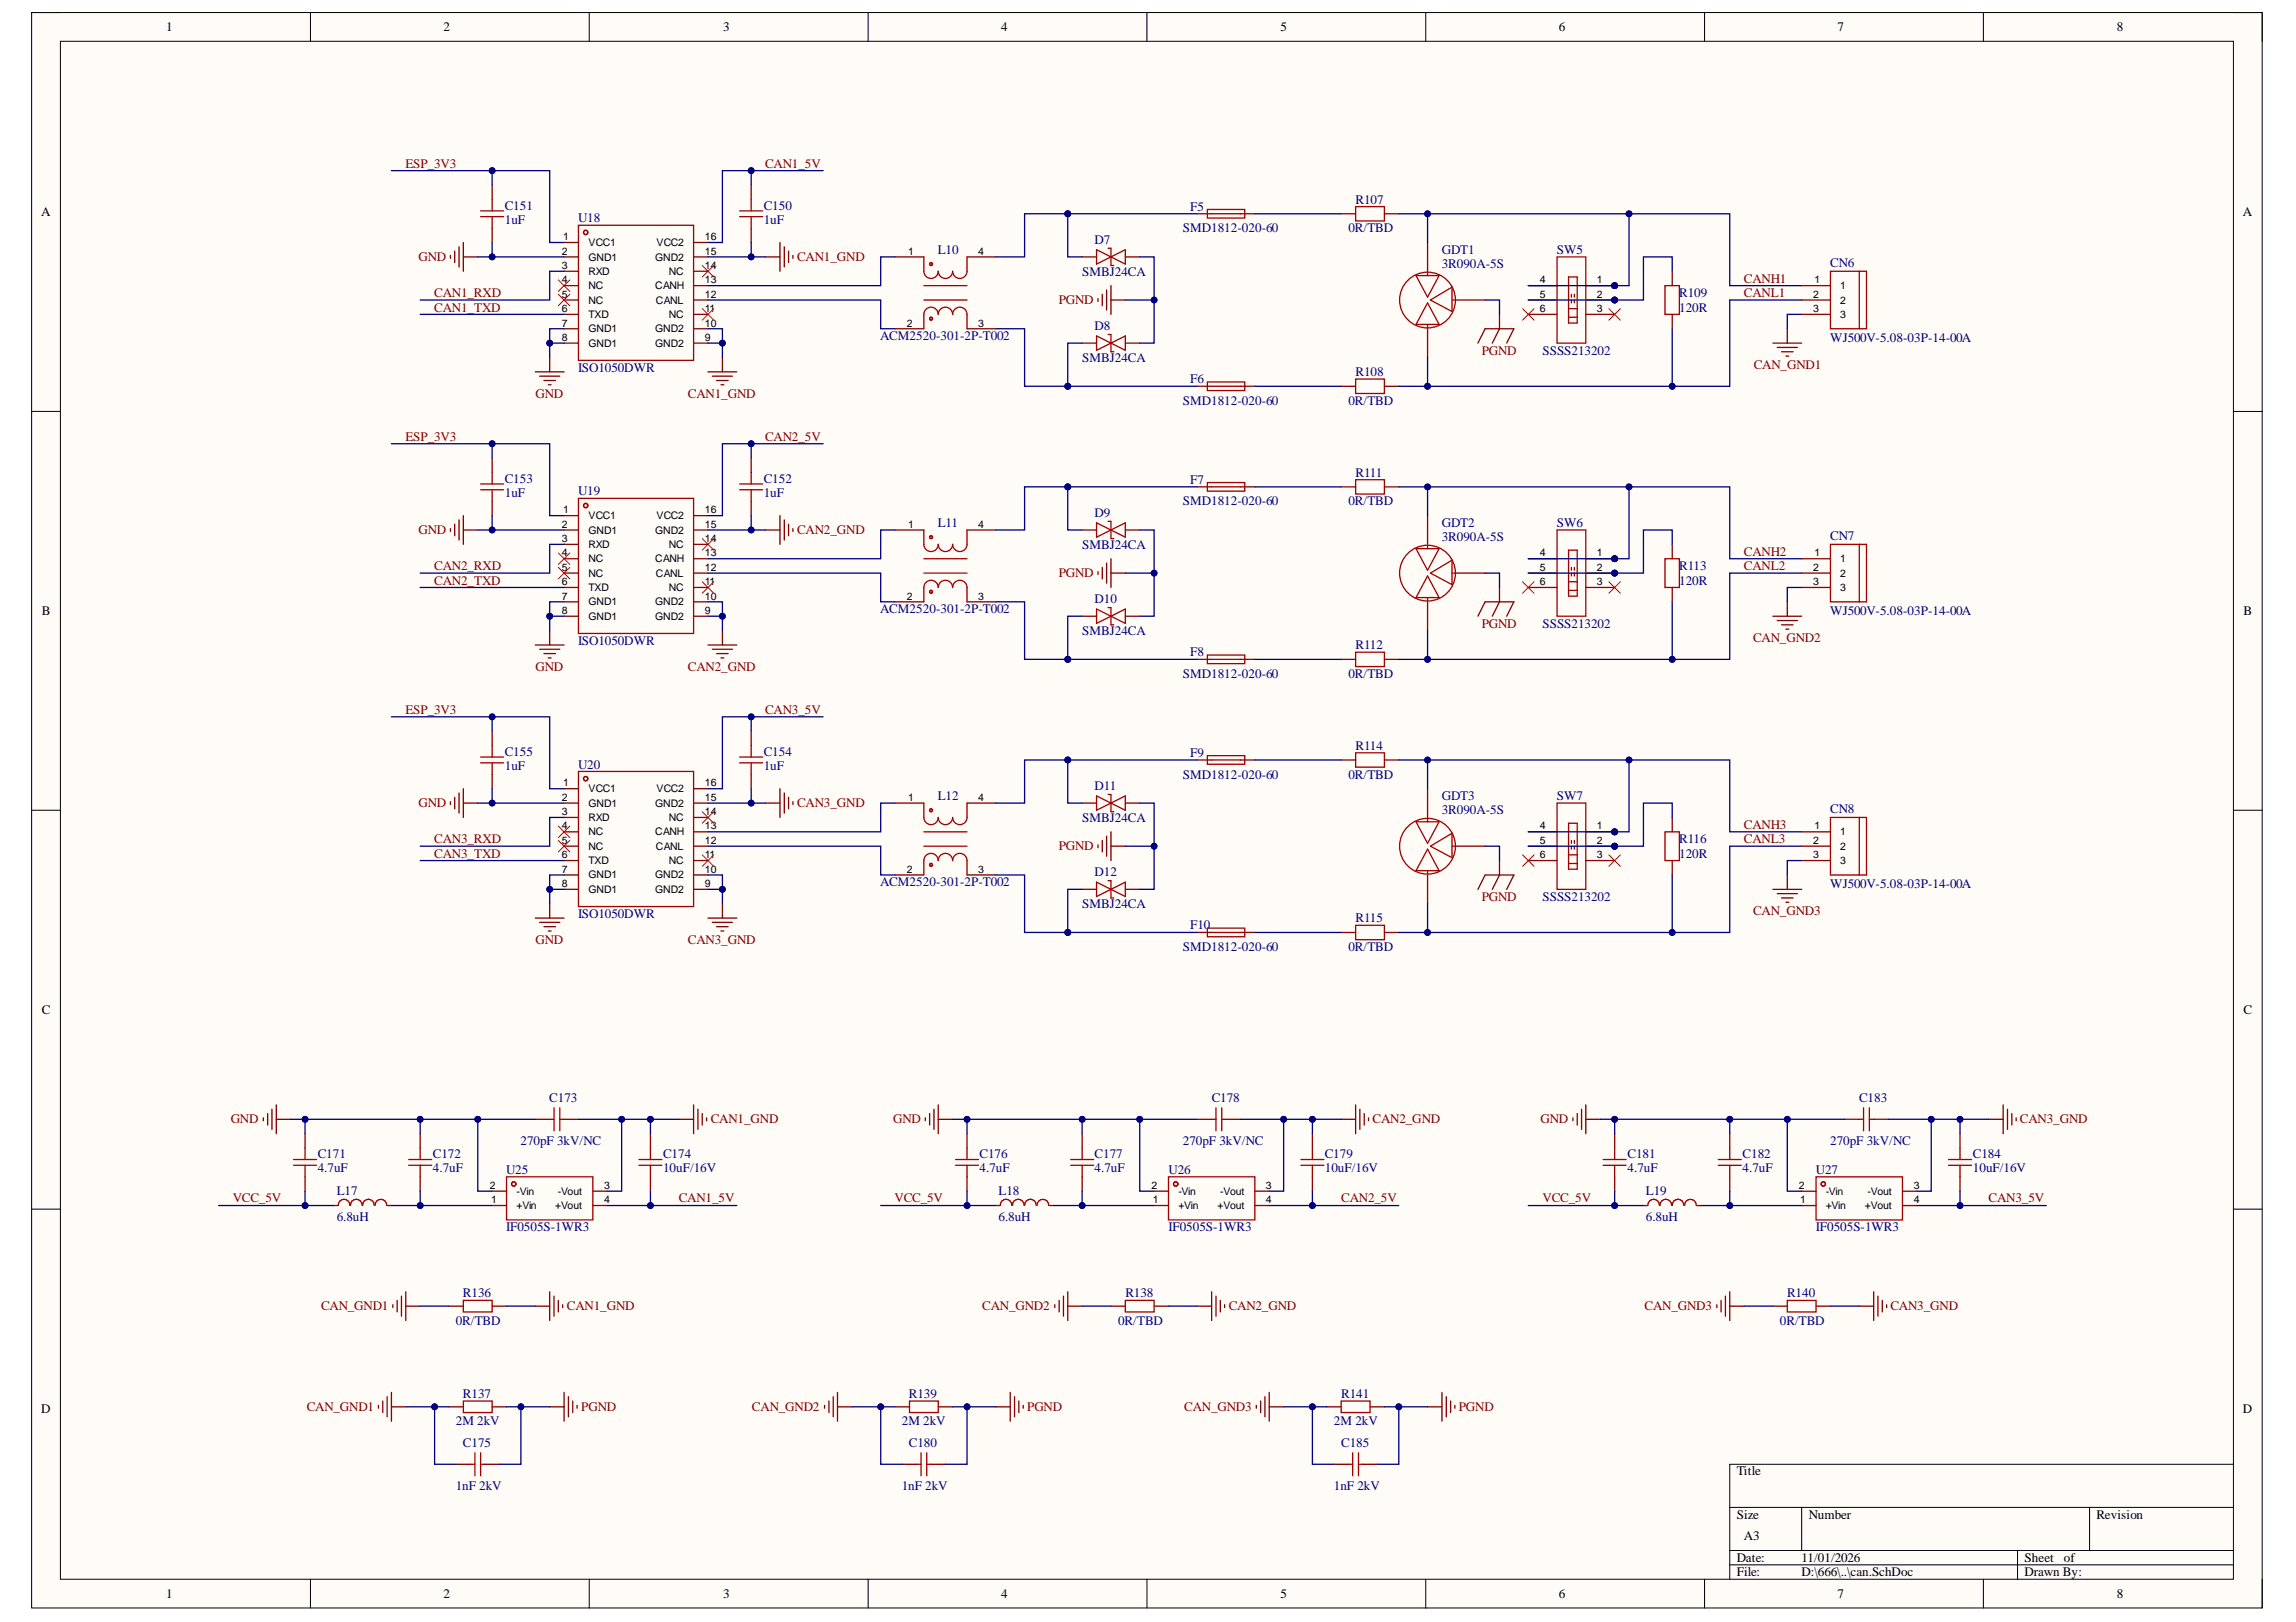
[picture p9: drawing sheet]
<svg xmlns="http://www.w3.org/2000/svg" width="297mm" height="210mm" viewBox="0 0 297 210" stroke-linecap="round" stroke-linejoin="round" font-family="sans-serif">
<defs><g id="words">
<g font-size="1.7">
<text x="21.5" y="4.1">1</text>
<text x="57.4" y="4.1">2</text>
<text x="93.6" y="4.1">3</text>
<text x="129.5" y="4.1">4</text>
<text x="165.6" y="4.1">5</text>
<text x="201.7" y="4.1">6</text>
<text x="237.7" y="4.1">7</text>
<text x="273.8" y="4.1">8</text>
<text x="5.3" y="28">A</text>
<text x="290.2" y="28">A</text>
<text x="5.4" y="79.6">B</text>
<text x="290.3" y="79.6">B</text>
<text x="5.4" y="131.2">C</text>
<text x="290.3" y="131.2">C</text>
<text x="5.3" y="182.8">D</text>
<text x="290.2" y="182.8">D</text>
<text x="224.7" y="190.9">Title</text>
<text x="224.7" y="196.5">Size</text>
<text x="234" y="196.5">Number</text>
<text x="271.2" y="196.5">Revision</text>
<text x="224.7" y="202.1">Date:</text>
<text x="224.7" y="203.9">File:</text>
<text x="225.6" y="199.3">A3</text>
<text x="233.1" y="202.1">11/01/2026</text>
<text x="233.1" y="203.9">D:\666\..\can.SchDoc</text>
<text x="261.9" y="202.1">Sheet</text>
<text x="261.9" y="203.9">Drawn By:</text>
<text x="267" y="202.1">of</text>
<text x="21.5" y="206.7">1</text>
<text x="57.4" y="206.7">2</text>
<text x="93.6" y="206.7">3</text>
<text x="129.5" y="206.7">4</text>
<text x="165.6" y="206.7">5</text>
<text x="201.7" y="206.7">6</text>
<text x="237.7" y="206.7">7</text>
<text x="273.8" y="206.7">8</text>
</g>
<g font-size="1.7" fill="#800000">
<text x="52.5" y="21.7">ESP_3V3</text>
<text x="99" y="21.7">CAN1_5V</text>
<text x="54.1" y="33.8">GND</text>
<text x="103.1" y="33.8">CAN1_GND</text>
<text x="56.2" y="38.5">CAN1_RXD</text>
<text x="56.2" y="40.3">CAN1_TXD</text>
<text x="137" y="39.4">PGND</text>
<text x="225.6" y="36.6">CANH1</text>
<text x="225.6" y="38.5">CANL1</text>
<text x="191.7" y="45.9">PGND</text>
<text x="226.9" y="47.8">CAN_GND1</text>
<text x="69.3" y="51.5">GND</text>
<text x="89" y="51.5">CAN1_GND</text>
<text x="52.5" y="57">ESP_3V3</text>
<text x="99" y="57">CAN2_5V</text>
<text x="54.1" y="69.1">GND</text>
<text x="103.1" y="69.1">CAN2_GND</text>
<text x="225.6" y="71.9">CANH2</text>
<text x="56.2" y="73.8">CAN2_RXD</text>
<text x="56.2" y="75.6">CAN2_TXD</text>
<text x="137" y="74.7">PGND</text>
<text x="225.6" y="73.8">CANL2</text>
<text x="191.7" y="81.2">PGND</text>
<text x="226.8" y="83.1">CAN_GND2</text>
<text x="69.3" y="86.8">GND</text>
<text x="89" y="86.8">CAN2_GND</text>
<text x="52.5" y="92.4">ESP_3V3</text>
<text x="99" y="92.4">CAN3_5V</text>
<text x="54.1" y="104.5">GND</text>
<text x="103.1" y="104.5">CAN3_GND</text>
<text x="225.6" y="107.3">CANH3</text>
<text x="56.2" y="109.1">CAN3_RXD</text>
<text x="56.2" y="111">CAN3_TXD</text>
<text x="137" y="110">PGND</text>
<text x="225.6" y="109.1">CANL3</text>
<text x="191.7" y="116.6">PGND</text>
<text x="226.8" y="118.4">CAN_GND3</text>
<text x="69.3" y="122.1">GND</text>
<text x="89" y="122.1">CAN3_GND</text>
<text x="29.9" y="145.4">GND</text>
<text x="92" y="145.4">CAN1_GND</text>
<text x="115.6" y="145.4">GND</text>
<text x="177.6" y="145.4">CAN2_GND</text>
<text x="199.3" y="145.4">GND</text>
<text x="261.3" y="145.4">CAN3_GND</text>
<text x="30.1" y="155.6">VCC_5V</text>
<text x="87.8" y="155.6">CAN1_5V</text>
<text x="115.7" y="155.6">VCC_5V</text>
<text x="173.5" y="155.6">CAN2_5V</text>
<text x="199.6" y="155.6">VCC_5V</text>
<text x="257.3" y="155.6">CAN3_5V</text>
<text x="41.5" y="169.5">CAN_GND1</text>
<text x="73.3" y="169.5">CAN1_GND</text>
<text x="127.1" y="169.5">CAN_GND2</text>
<text x="159" y="169.5">CAN2_GND</text>
<text x="212.8" y="169.5">CAN_GND3</text>
<text x="244.6" y="169.5">CAN3_GND</text>
<text x="39.7" y="182.6">CAN_GND1</text>
<text x="75.2" y="182.6">PGND</text>
<text x="97.3" y="182.6">CAN_GND2</text>
<text x="132.9" y="182.6">PGND</text>
<text x="153.2" y="182.6">CAN_GND3</text>
<text x="188.7" y="182.6">PGND</text>
</g>
<g font-size="1.7" fill="#000080">
<text x="65.3" y="27.1">C151</text>
<text x="65.3" y="29">1uF</text>
<text x="74.8" y="28.7">U18</text>
<text x="98.8" y="27.1">C150</text>
<text x="98.8" y="29">1uF</text>
<text x="154" y="27.3">F5</text>
<text x="175.4" y="26.4">R107</text>
<text x="121.3" y="32.9">L10</text>
<text x="140" y="35.7">SMBJ24CA</text>
<text x="141.6" y="31.5">D7</text>
<text x="153" y="30.1">SMD1812-020-60</text>
<text x="174.4" y="30.1">0R/TBD</text>
<text x="186.5" y="32.9">GDT1</text>
<text x="186.5" y="34.7">3R090A-5S</text>
<text x="201.4" y="32.9">SW5</text>
<text x="236.8" y="34.6">CN6</text>
<text x="217.2" y="38.5">R109</text>
<text x="217.2" y="40.3">120R</text>
<text x="113.9" y="44">ACM2520-301-2P-T002</text>
<text x="140" y="46.8">SMBJ24CA</text>
<text x="141.6" y="42.7">D8</text>
<text x="199.6" y="45.9">SSSS213202</text>
<text x="236.8" y="44.2">WJ500V-5.08-03P-14-00A</text>
<text x="74.8" y="48.1">ISO1050DWR</text>
<text x="153" y="52.4">SMD1812-020-60</text>
<text x="154" y="49.6">F6</text>
<text x="174.4" y="52.4">0R/TBD</text>
<text x="175.4" y="48.7">R108</text>
<text x="65.3" y="62.5">C153</text>
<text x="65.3" y="64.3">1uF</text>
<text x="74.8" y="64.1">U19</text>
<text x="98.8" y="62.5">C152</text>
<text x="98.8" y="64.3">1uF</text>
<text x="153" y="65.4">SMD1812-020-60</text>
<text x="154" y="62.6">F7</text>
<text x="174.4" y="65.4">0R/TBD</text>
<text x="175.4" y="61.7">R111</text>
<text x="121.3" y="68.2">L11</text>
<text x="140" y="71">SMBJ24CA</text>
<text x="141.6" y="66.9">D9</text>
<text x="186.5" y="68.2">GDT2</text>
<text x="186.5" y="70.1">3R090A-5S</text>
<text x="201.4" y="68.2">SW6</text>
<text x="236.8" y="69.9">CN7</text>
<text x="217.2" y="73.8">R113</text>
<text x="217.2" y="75.6">120R</text>
<text x="74.8" y="83.4">ISO1050DWR</text>
<text x="113.9" y="79.4">ACM2520-301-2P-T002</text>
<text x="140" y="82.2">SMBJ24CA</text>
<text x="141.6" y="78.1">D10</text>
<text x="199.6" y="81.2">SSSS213202</text>
<text x="236.8" y="79.5">WJ500V-5.08-03P-14-00A</text>
<text x="153" y="87.7">SMD1812-020-60</text>
<text x="154" y="84.9">F8</text>
<text x="174.4" y="87.7">0R/TBD</text>
<text x="175.4" y="84">R112</text>
<text x="65.3" y="97.8">C155</text>
<text x="65.3" y="99.6">1uF</text>
<text x="74.8" y="99.5">U20</text>
<text x="98.8" y="97.8">C154</text>
<text x="98.8" y="99.6">1uF</text>
<text x="153" y="100.7">SMD1812-020-60</text>
<text x="154" y="98">F9</text>
<text x="174.4" y="100.7">0R/TBD</text>
<text x="175.4" y="97">R114</text>
<text x="121.3" y="103.5">L12</text>
<text x="140" y="106.3">SMBJ24CA</text>
<text x="141.6" y="102.3">D11</text>
<text x="186.5" y="103.5">GDT3</text>
<text x="186.5" y="105.4">3R090A-5S</text>
<text x="201.4" y="103.5">SW7</text>
<text x="236.8" y="105.2">CN8</text>
<text x="141.6" y="113.4">D12</text>
<text x="217.2" y="109.1">R116</text>
<text x="217.2" y="111">120R</text>
<text x="74.8" y="118.7">ISO1050DWR</text>
<text x="113.9" y="114.7">ACM2520-301-2P-T002</text>
<text x="140" y="117.5">SMBJ24CA</text>
<text x="175.4" y="119.3">R115</text>
<text x="199.6" y="116.6">SSSS213202</text>
<text x="236.8" y="114.9">WJ500V-5.08-03P-14-00A</text>
<text x="153" y="123.1">SMD1812-020-60</text>
<text x="154" y="120.3">F10</text>
<text x="174.4" y="123.1">0R/TBD</text>
<text x="71.1" y="142.6">C173</text>
<text x="156.8" y="142.6">C178</text>
<text x="240.5" y="142.6">C183</text>
<text x="41.1" y="149.9">C171</text>
<text x="56" y="149.9">C172</text>
<text x="67.3" y="148.2">270pF 3kV/NC</text>
<text x="85.8" y="149.9">C174</text>
<text x="126.7" y="149.9">C176</text>
<text x="141.6" y="149.9">C177</text>
<text x="153" y="148.2">270pF 3kV/NC</text>
<text x="171.4" y="149.9">C179</text>
<text x="210.6" y="149.9">C181</text>
<text x="225.5" y="149.9">C182</text>
<text x="236.8" y="148.2">270pF 3kV/NC</text>
<text x="255.2" y="149.9">C184</text>
<text x="41.1" y="151.7">4.7uF</text>
<text x="43.6" y="154.6">L17</text>
<text x="56" y="151.7">4.7uF</text>
<text x="65.5" y="151.9">U25</text>
<text x="85.8" y="151.7">10uF/16V</text>
<text x="126.7" y="151.7">4.7uF</text>
<text x="129.2" y="154.6">L18</text>
<text x="141.6" y="151.7">4.7uF</text>
<text x="151.2" y="151.9">U26</text>
<text x="171.4" y="151.7">10uF/16V</text>
<text x="210.6" y="151.7">4.7uF</text>
<text x="212.9" y="154.6">L19</text>
<text x="225.5" y="151.7">4.7uF</text>
<text x="234.9" y="151.9">U27</text>
<text x="255.2" y="151.7">10uF/16V</text>
<text x="43.6" y="158.1">6.8uH</text>
<text x="65.5" y="159.3">IF0505S-1WR3</text>
<text x="129.2" y="158.1">6.8uH</text>
<text x="151.2" y="159.3">IF0505S-1WR3</text>
<text x="212.9" y="158.1">6.8uH</text>
<text x="234.9" y="159.3">IF0505S-1WR3</text>
<text x="59.9" y="167.9">R136</text>
<text x="145.6" y="167.9">R138</text>
<text x="231.2" y="167.9">R140</text>
<text x="59" y="171.4">0R/TBD</text>
<text x="144.7" y="171.4">0R/TBD</text>
<text x="230.3" y="171.4">0R/TBD</text>
<text x="59" y="184.4">2M 2kV</text>
<text x="59.9" y="181">R137</text>
<text x="116.7" y="184.4">2M 2kV</text>
<text x="117.6" y="181">R139</text>
<text x="172.6" y="184.4">2M 2kV</text>
<text x="173.5" y="181">R141</text>
<text x="59.9" y="187.2">C175</text>
<text x="117.6" y="187.2">C180</text>
<text x="173.5" y="187.2">C185</text>
<text x="59" y="192.8">1nF 2kV</text>
<text x="116.7" y="192.8">1nF 2kV</text>
<text x="172.6" y="192.8">1nF 2kV</text>
</g>
<g font-size="1.4">
<text x="72.7" y="33">2</text>
<text x="72.7" y="34.8">3</text>
<text x="72.8" y="31.1">1</text>
<text x="76.1" y="31.8">VCC1</text>
<text x="76.1" y="33.7">GND1</text>
<text x="76.1" y="35.6">RXD</text>
<text x="84.8" y="33.7">GND2</text>
<text x="84.9" y="31.8">VCC2</text>
<text x="86.5" y="35.6">NC</text>
<text x="91.2" y="34.8">14</text>
<text x="91.2" y="33">15</text>
<text x="91.2" y="31.1">16</text>
<text x="117.5" y="33">1</text>
<text x="126.6" y="33">4</text>
<text x="72.7" y="36.7">4</text>
<text x="72.7" y="38.5">5</text>
<text x="72.7" y="40.4">6</text>
<text x="76.1" y="37.4">NC</text>
<text x="76.1" y="39.3">NC</text>
<text x="76.1" y="41.2">TXD</text>
<text x="84.8" y="37.4">CANH</text>
<text x="84.9" y="39.3">CANL</text>
<text x="86.5" y="41.2">NC</text>
<text x="91.2" y="40.4">11</text>
<text x="91.2" y="38.5">12</text>
<text x="91.2" y="36.7">13</text>
<text x="199.2" y="36.7">4</text>
<text x="199.2" y="38.5">5</text>
<text x="199.2" y="40.4">6</text>
<text x="206.6" y="40.4">3</text>
<text x="206.6" y="38.5">2</text>
<text x="206.6" y="36.7">1</text>
<text x="234.6" y="38.5">2</text>
<text x="234.6" y="40.4">3</text>
<text x="234.8" y="36.7">1</text>
<text x="238.1" y="37.4">1</text>
<text x="238.1" y="39.3">2</text>
<text x="238.1" y="41.2">3</text>
<text x="72.7" y="42.3">7</text>
<text x="72.7" y="44.1">8</text>
<text x="76.1" y="43">GND1</text>
<text x="76.1" y="44.9">GND1</text>
<text x="84.8" y="44.9">GND2</text>
<text x="84.8" y="43">GND2</text>
<text x="91.2" y="44.1">9</text>
<text x="91.2" y="42.3">10</text>
<text x="117.3" y="42.3">2</text>
<text x="126.6" y="42.3">3</text>
<text x="72.7" y="68.3">2</text>
<text x="72.7" y="70.1">3</text>
<text x="72.8" y="66.4">1</text>
<text x="76.1" y="67.2">VCC1</text>
<text x="76.1" y="69.1">GND1</text>
<text x="76.1" y="70.9">RXD</text>
<text x="84.8" y="69.1">GND2</text>
<text x="84.9" y="67.2">VCC2</text>
<text x="86.5" y="70.9">NC</text>
<text x="91.2" y="70.1">14</text>
<text x="91.2" y="68.3">15</text>
<text x="91.2" y="66.4">16</text>
<text x="117.5" y="68.3">1</text>
<text x="126.6" y="68.3">4</text>
<text x="72.7" y="72">4</text>
<text x="72.7" y="73.9">5</text>
<text x="72.7" y="75.7">6</text>
<text x="72.7" y="77.6">7</text>
<text x="76.1" y="72.8">NC</text>
<text x="76.1" y="74.6">NC</text>
<text x="76.1" y="76.5">TXD</text>
<text x="84.8" y="72.8">CANH</text>
<text x="84.9" y="74.6">CANL</text>
<text x="86.5" y="76.5">NC</text>
<text x="91.2" y="77.6">10</text>
<text x="91.2" y="75.7">11</text>
<text x="91.2" y="73.9">12</text>
<text x="91.2" y="72">13</text>
<text x="117.3" y="77.6">2</text>
<text x="126.6" y="77.6">3</text>
<text x="199.2" y="72">4</text>
<text x="199.2" y="73.9">5</text>
<text x="199.2" y="75.7">6</text>
<text x="206.6" y="75.7">3</text>
<text x="206.6" y="73.9">2</text>
<text x="206.6" y="72">1</text>
<text x="234.6" y="73.9">2</text>
<text x="234.6" y="75.7">3</text>
<text x="234.8" y="72">1</text>
<text x="238.1" y="72.8">1</text>
<text x="238.1" y="74.6">2</text>
<text x="238.1" y="76.5">3</text>
<text x="72.7" y="79.4">8</text>
<text x="76.1" y="78.3">GND1</text>
<text x="76.1" y="80.2">GND1</text>
<text x="84.8" y="80.2">GND2</text>
<text x="84.8" y="78.3">GND2</text>
<text x="91.2" y="79.4">9</text>
<text x="72.8" y="101.8">1</text>
<text x="91.2" y="101.8">16</text>
<text x="72.7" y="103.6">2</text>
<text x="72.7" y="105.5">3</text>
<text x="72.7" y="107.3">4</text>
<text x="76.1" y="102.5">VCC1</text>
<text x="76.1" y="104.4">GND1</text>
<text x="76.1" y="106.2">RXD</text>
<text x="84.8" y="104.4">GND2</text>
<text x="84.9" y="102.5">VCC2</text>
<text x="86.5" y="106.2">NC</text>
<text x="91.2" y="107.3">13</text>
<text x="91.2" y="105.5">14</text>
<text x="91.2" y="103.6">15</text>
<text x="117.5" y="103.6">1</text>
<text x="126.6" y="103.6">4</text>
<text x="199.2" y="107.3">4</text>
<text x="206.6" y="107.3">1</text>
<text x="234.8" y="107.3">1</text>
<text x="72.7" y="109.2">5</text>
<text x="72.7" y="111.1">6</text>
<text x="72.7" y="112.9">7</text>
<text x="76.1" y="108.1">NC</text>
<text x="76.1" y="110">NC</text>
<text x="76.1" y="111.8">TXD</text>
<text x="76.1" y="113.7">GND1</text>
<text x="84.8" y="113.7">GND2</text>
<text x="84.8" y="108.1">CANH</text>
<text x="84.9" y="110">CANL</text>
<text x="86.5" y="111.8">NC</text>
<text x="91.2" y="112.9">10</text>
<text x="91.2" y="111.1">11</text>
<text x="91.2" y="109.2">12</text>
<text x="117.3" y="112.9">2</text>
<text x="126.6" y="112.9">3</text>
<text x="199.2" y="109.2">5</text>
<text x="199.2" y="111.1">6</text>
<text x="206.6" y="111.1">3</text>
<text x="206.6" y="109.2">2</text>
<text x="234.6" y="109.2">2</text>
<text x="234.6" y="111.1">3</text>
<text x="238.1" y="108.1">1</text>
<text x="238.1" y="110">2</text>
<text x="238.1" y="111.8">3</text>
<text x="72.7" y="114.8">8</text>
<text x="76.1" y="115.5">GND1</text>
<text x="84.8" y="115.5">GND2</text>
<text x="91.2" y="114.8">9</text>
<text x="63.4" y="153.8">2</text>
<text x="63.5" y="155.7">1</text>
<text x="66.8" y="154.6">-Vin</text>
<text x="72.2" y="154.6">-Vout</text>
<text x="78.2" y="153.8">3</text>
<text x="78.2" y="155.7">4</text>
<text x="149" y="153.8">2</text>
<text x="149.1" y="155.7">1</text>
<text x="152.4" y="154.6">-Vin</text>
<text x="157.9" y="154.6">-Vout</text>
<text x="163.8" y="153.8">3</text>
<text x="163.8" y="155.7">4</text>
<text x="232.7" y="153.8">2</text>
<text x="232.9" y="155.7">1</text>
<text x="236.2" y="154.6">-Vin</text>
<text x="241.6" y="154.6">-Vout</text>
<text x="247.6" y="153.8">3</text>
<text x="247.6" y="155.7">4</text>
<text x="66.8" y="156.4">+Vin</text>
<text x="71.8" y="156.4">+Vout</text>
<text x="152.4" y="156.4">+Vin</text>
<text x="157.5" y="156.4">+Vout</text>
<text x="236.2" y="156.4">+Vin</text>
<text x="241.3" y="156.4">+Vout</text>
</g>
</g></defs>
<path d="M4.1 1.6h288.6v206.5h-288.6z" fill-rule="evenodd" fill="#fffcf8"/>
<path d="M4.1 1.6h288.6v206.5h-288.6z" fill="none" stroke="#000" stroke-width=".13"/>
<path d="M7.8 5.3h281.1v199.1h-281.1z" fill-rule="evenodd" fill="#fffcf8"/>
<g fill="none" stroke="#000" stroke-width=".13">
<path d="M4.1 1.6h3.7M7.8 5.3h281.1v199.1h-281.1zM40.2 1.6v3.7M76.2 1.6v3.7M112.3 1.6v3.7M148.4 1.6v3.7M184.5 1.6v3.7M220.5 1.6v3.7M256.6 1.6v3.7M288.9 1.6h3.8v3.7M4.1 53.2h3.7M288.9 53.2h3.8"/>
<path d="M4.1 104.9h3.7M288.9 104.9h3.8M4.1 156.5h3.7M288.9 156.5h3.8M223.8 195.1h65.1M233.1 195.1v5.6M270.3 195.1v5.6M288.9 189.5h-65.1v14.9M40.2 204.4v3.7M76.2 204.4v3.7M112.3 204.4v3.7M148.4 204.4v3.7"/>
<path d="M184.5 204.4v3.7M220.5 204.4v3.7M223.8 200.7h65.1M223.8 202.5h65.1M256.6 204.4v3.7M261 200.7v3.7M292.7 204.4v3.7"/>
</g>
<path d="M173.5 27.7h1.9M179.1 27.7h1.9M184.7 31.4v3.7M188.4 38.8h3.7M216.3 35.1v1.9M173.5 50h1.9M179.1 50h1.9M184.7 42.5v3.8M216.3 40.7v1.8" fill="none" stroke="#800" stroke-width=".17"/>
<g fill="none" stroke="#a00000" stroke-width=".17">
<path d="M175.4 26.7h3.7v1.9h-3.7zM183.2 35.7h3l-1.5 2.8zM184.7 39.2l1.5 2.8h-3zM184.7 35.3v.4M185.1 38.8l2.7-1.6v3.1zM187.8 38.8h.4M215.4 37h1.9v3.7h-1.9zM175.4 49.1h3.7v1.8h-3.7zM184.7 42v.4"/>
<circle cx="184.7" cy="38.8" r="3.6"/>
</g>
<path d="M191.2 44.4l.9-1.9h3.8l-1 1.9M194 40.7v1.8l-.9 1.9M229.4 44.4h3.7M229.9 45h2.6M230.5 45.5h1.5M231 46.1h.4M231.2 42.5v1.9" fill="none" stroke="#800000" stroke-width=".17"/>
<circle cx="208.9" cy="38.8" r=".37" fill="#000080"/>
<circle cx="208.9" cy="38.8" r=".37" fill="none" stroke="#000080" stroke-width=".13"/>
<circle cx="208.9" cy="37" r=".37" fill="#000080"/>
<circle cx="208.9" cy="37" r=".37" fill="none" stroke="#000080" stroke-width=".13"/>
<path d="M201.4 33.2h3.8v11.2h-3.8zM202.9 35.8h1.1v6h-1.1zM202.9 39.9h1.1M203.3 38.1v.4M203.3 38.8v.4M203.7 38.1v.4M203.7 38.8v.4M202.9 41.1h1.1" fill="none" stroke="#a00000" stroke-width=".17"/>
<path d="M197.7 37h3.7M197.7 38.8h3.7M205.2 38.8h3.7M197.7 40.7h3.7M205.2 40.7h3.7" fill="none" stroke="#800" stroke-width=".17"/>
<circle cx="208.9" cy="38.8" r=".37" fill="#000080"/>
<circle cx="208.9" cy="38.8" r=".37" fill="none" stroke="#000080" stroke-width=".13"/>
<path d="M205.2 37h3.7" fill="none" stroke="#800" stroke-width=".17"/>
<circle cx="208.9" cy="37" r=".37" fill="#000080"/>
<circle cx="208.9" cy="37" r=".37" fill="none" stroke="#000080" stroke-width=".13"/>
<path d="M72.2 36.2l1.5 1.5M72.2 38.1l1.5 1.5M73.7 36.2l-1.5 1.5M73.7 38.1l-1.5 1.5M90.9 34.4l1.4 1.4M90.9 39.9l1.4 1.5M92.3 34.4l-1.4 1.4M92.3 39.9l-1.4 1.5M197 39.9l1.5 1.5M198.5 39.9l-1.5 1.5M208.1 39.9l1.5 1.5M209.6 39.9l-1.5 1.5" fill="none" stroke="#f00" stroke-width=".13"/>
<g fill="none" stroke="#800" stroke-width=".17">
<path d="M63.7 23.9v1.9M63.7 29.5v1.9M73 33.2h1.8M73 31.4h1.8M73 35.1h1.8M73 37h1.8M73 38.8h1.8M89.7 33.2h1.9M89.7 31.4h1.9M89.7 35.1h1.9M89.7 37h1.9M89.7 38.8h1.9"/>
<path d="M97.2 23.9v1.9M97.2 29.5v1.9M115.8 33.2h3.7M125.1 33.2h3.7M73 42.5h1.8M73 40.7h1.8M73 44.4h1.8M89.7 42.5h1.9M89.7 40.7h1.9M89.7 44.4h1.9M115.8 42.5h3.7M125.1 42.5h3.7"/>
<path d="M173.5 63h1.9M179.1 63h1.9M184.7 66.7v3.7M184.7 77.9v3.7M188.4 74.2h3.7M216.3 70.4v1.9M216.3 76v1.9M173.5 85.3h1.9M179.1 85.3h1.9"/>
</g>
<g fill="none" stroke="#a00000" stroke-width=".17">
<path d="M62.2 28h3M62.2 27.3h3M63.7 25.8v1.5M63.7 28v1.5M74.8 29.2h14.9v17.4h-14.9zM95.7 28h3M95.7 27.3h3M97.2 25.8v1.5M97.2 28v1.5M119.5 33.2v1.9a.93 .93 0 0 0 1 .9 .93 .93 0 0 0 .9-.9 .93 .93 0 0 0 .9 .9 .93 .93 0 0 0 .9-.9 .93 .93 0 0 0 1 .9 .93 .93 0 0 0 .9-.9v-1.9M119.5 37h5.6M119.5 38.8h5.6"/>
<path d="M119.5 42.5v-1.8a.93 .93 0 0 1 1-.9 .93 .93 0 0 1 .9 .9 .93 .93 0 0 1 .9-.9 .93 .93 0 0 1 .9 .9 .93 .93 0 0 1 1-.9 .93 .93 0 0 1 .9 .9v1.8M175.4 62.1h3.7v1.8h-3.7zM183.2 71h3l-1.5 2.8zM184.7 74.5l1.5 2.8h-3zM184.7 70.6v.4M184.7 77.3v.4M185.1 74.2l2.7-1.7v3.2zM187.8 74.2h.4M215.4 72.3h1.9v3.7h-1.9zM175.4 84.4h3.7v1.9h-3.7z"/>
<circle cx="75.8" cy="30.1" r=".28"/>
<circle cx="120.5" cy="34.2" r=".19"/>
<circle cx="120.5" cy="41.2" r=".19"/>
<circle cx="184.7" cy="74.2" r="3.6"/>
</g>
<g fill="none" stroke="#800000" stroke-width=".17">
<path d="M58.3 33.1v.3M58.8 32.5v1.5M59.4 31.9v2.6M59.9 33.2h1.9M59.9 31.4v3.7M99 33.2h1.9M100.9 31.4v3.7M101.5 31.9v2.6M102 32.5v1.5M102.6 33.1v.3M69.3 48.1h3.7M69.8 48.7h2.6"/>
<path d="M70.4 49.2h1.5M70.9 49.8h.4M71.1 46.3v1.8M91.6 48.1h3.7M92.2 48.7h2.6M92.7 49.2h1.5M93.3 49.8h.3M93.5 46.3v1.8M191.2 79.7l.9-1.8h3.8l-1 1.8M194 76v1.9l-.9 1.8M229.4 79.7h3.7M231.2 77.9v1.8"/>
<path d="M229.9 80.3h2.6M230.5 80.9h1.5M231 81.4h.4"/>
</g>
<circle cx="208.9" cy="74.2" r=".37" fill="#000080"/>
<circle cx="208.9" cy="74.2" r=".37" fill="none" stroke="#000080" stroke-width=".13"/>
<circle cx="208.9" cy="72.3" r=".37" fill="#000080"/>
<circle cx="208.9" cy="72.3" r=".37" fill="none" stroke="#000080" stroke-width=".13"/>
<path d="M201.4 68.6h3.8v11.1h-3.8zM202.9 71.2h1.1v5.9h-1.1zM202.9 75.3h1.1M202.9 76.4h1.1M203.3 73.4v.4M203.3 74.2v.3M203.7 73.4v.4M203.7 74.2v.3" fill="none" stroke="#a00000" stroke-width=".17"/>
<path d="M197.7 72.3h3.7M197.7 74.2h3.7M197.7 76h3.7M205.2 74.2h3.7M205.2 76h3.7" fill="none" stroke="#800" stroke-width=".17"/>
<circle cx="208.9" cy="74.2" r=".37" fill="#000080"/>
<circle cx="208.9" cy="74.2" r=".37" fill="none" stroke="#000080" stroke-width=".13"/>
<path d="M205.2 72.3h3.7" fill="none" stroke="#800" stroke-width=".17"/>
<circle cx="208.9" cy="72.3" r=".37" fill="#000080"/>
<circle cx="208.9" cy="72.3" r=".37" fill="none" stroke="#000080" stroke-width=".13"/>
<path d="M72.2 71.6l1.5 1.4M72.2 73.4l1.5 1.5M73.7 71.6l-1.5 1.4M73.7 73.4l-1.5 1.5M90.9 69.7l1.4 1.5M90.9 75.3l1.4 1.5M92.3 69.7l-1.4 1.5M92.3 75.3l-1.4 1.5M197 75.3l1.5 1.5M198.5 75.3l-1.5 1.5M208.1 75.3l1.5 1.5M209.6 75.3l-1.5 1.5" fill="none" stroke="#f00" stroke-width=".13"/>
<g fill="none" stroke="#800" stroke-width=".17">
<path d="M63.7 59.3v1.8M97.2 59.3v1.8M63.7 64.9v1.8M73 68.6h1.8M73 77.9h1.8M73 66.7h1.8M73 70.4h1.8M73 72.3h1.8M73 74.2h1.8M73 76h1.8M73 79.7h1.8M89.7 68.6h1.9"/>
<path d="M89.7 77.9h1.9M89.7 66.7h1.9M89.7 70.4h1.9M89.7 72.3h1.9M89.7 74.2h1.9M89.7 76h1.9M89.7 79.7h1.9M97.2 64.9v1.8M115.8 68.6h3.7M115.8 77.9h3.7M125.1 68.6h3.7M125.1 77.9h3.7"/>
<path d="M173.5 98.3h1.9M179.1 98.3h1.9M184.7 102.1v3.7M184.7 113.2v3.8M188.4 109.5h3.7M216.3 105.8v1.8M216.3 111.4v1.8M173.5 120.7h1.9M179.1 120.7h1.9"/>
</g>
<g fill="none" stroke="#a00000" stroke-width=".17">
<path d="M62.2 63.4h3M62.2 62.6h3M63.7 61.1v1.5M63.7 63.4v1.5M74.8 64.5h14.9v17.5h-14.9zM95.7 63.4h3M95.7 62.6h3M97.2 61.1v1.5M97.2 63.4v1.5M119.5 68.6v1.8a.93 .93 0 0 0 1 1 .93 .93 0 0 0 .9-1 .93 .93 0 0 0 .9 1 .93 .93 0 0 0 .9-1 .93 .93 0 0 0 1 1 .93 .93 0 0 0 .9-1v-1.8M119.5 77.9v-1.9a.93 .93 0 0 1 1-.9 .93 .93 0 0 1 .9 .9 .93 .93 0 0 1 .9-.9 .93 .93 0 0 1 .9 .9 .93 .93 0 0 1 1-.9 .93 .93 0 0 1 .9 .9v1.9M119.5 72.3h5.6"/>
<path d="M119.5 74.2h5.6M175.4 97.4h3.7v1.9h-3.7zM175.4 119.7h3.7v1.9h-3.7zM183.2 106.3h3l-1.5 2.8zM184.7 109.9l1.5 2.8h-3zM184.7 106v.3M184.7 112.7v.3M185.1 109.5l2.7-1.7v3.2zM187.8 109.5h.4M215.4 107.6h1.9v3.8h-1.9z"/>
<circle cx="75.8" cy="65.4" r=".28"/>
<circle cx="120.5" cy="69.5" r=".19"/>
<circle cx="120.5" cy="76.6" r=".19"/>
<circle cx="120.5" cy="69.5" r=".18"/>
<circle cx="120.5" cy="76.6" r=".18"/>
<circle cx="184.7" cy="109.5" r="3.6"/>
</g>
<g fill="none" stroke="#800000" stroke-width=".17">
<path d="M58.3 68.4v.4M58.8 67.8v1.5M59.4 67.3v2.6M59.9 68.6h1.9M59.9 66.7v3.7M99 68.6h1.9M100.9 66.7v3.7M101.5 67.3v2.6M102 67.8v1.5M102.6 68.4v.4M69.3 83.5h3.7M69.8 84h2.6"/>
<path d="M70.4 84.6h1.5M70.9 85.1h.4M71.1 81.6v1.9M91.6 83.5h3.7M92.2 84h2.6M92.7 84.6h1.5M93.3 85.1h.3M93.5 81.6v1.9M191.2 115.1l.9-1.9h3.8l-1 1.9M194 111.4v1.8l-.9 1.9M229.4 115.1h3.7M229.9 115.6h2.6"/>
<path d="M230.5 116.2h1.5M231 116.8h.4M231.2 113.2v1.9"/>
</g>
<circle cx="208.9" cy="109.5" r=".38" fill="#000080"/>
<circle cx="208.9" cy="109.5" r=".38" fill="none" stroke="#000080" stroke-width=".13"/>
<circle cx="208.9" cy="107.7" r=".38" fill="#000080"/>
<circle cx="208.9" cy="107.7" r=".38" fill="none" stroke="#000080" stroke-width=".13"/>
<path d="M201.4 103.9h3.8v11.2h-3.8zM202.9 106.5h1.1v6h-1.1zM202.9 110.6h1.1M202.9 111.7h1.1M203.3 108.8v.3M203.3 109.5v.4M203.7 108.8v.3M203.7 109.5v.4" fill="none" stroke="#a00000" stroke-width=".17"/>
<path d="M197.7 107.6h3.7M197.7 109.5h3.7M197.7 111.4h3.7M205.2 109.5h3.7M205.2 111.4h3.7" fill="none" stroke="#800" stroke-width=".17"/>
<circle cx="208.9" cy="109.5" r=".38" fill="#000080"/>
<circle cx="208.9" cy="109.5" r=".38" fill="none" stroke="#000080" stroke-width=".13"/>
<path d="M205.2 107.6h3.7" fill="none" stroke="#800" stroke-width=".17"/>
<circle cx="208.9" cy="107.7" r=".38" fill="#000080"/>
<circle cx="208.9" cy="107.7" r=".38" fill="none" stroke="#000080" stroke-width=".13"/>
<path d="M72.2 106.9l1.5 1.5M72.2 108.8l1.5 1.4M73.7 106.9l-1.5 1.5M73.7 108.8l-1.5 1.4M90.9 105l1.4 1.5M90.9 110.6l1.4 1.5M92.3 105l-1.4 1.5M92.3 110.6l-1.4 1.5M197 110.6l1.5 1.5M198.5 110.6l-1.5 1.5M208.1 110.6l1.5 1.5M209.6 110.6l-1.5 1.5" fill="none" stroke="#f00" stroke-width=".13"/>
<g fill="none" stroke="#800" stroke-width=".17">
<path d="M140 33.2h1.9M145.6 33.2h1.8M154.9 27.7h1.9M160.5 27.7h1.8M140 44.4h1.9M145.6 44.4h1.8M154.9 50h1.9M160.5 50h1.8M140 68.6h1.9M140 79.7h1.9M145.6 68.6h1.8M145.6 79.7h1.8"/>
<path d="M154.9 63h1.9M160.5 63h1.8M63.7 94.6v1.9M97.2 94.6v1.9M154.9 85.3h1.9M154.9 98.3h1.9M160.5 85.3h1.8M160.5 98.3h1.8M63.7 100.2v1.9M73 103.9h1.8M73 113.2h1.8M73 102.1h1.8"/>
<path d="M73 105.8h1.8M73 107.6h1.8M73 109.5h1.8M73 111.4h1.8M73 115.1h1.8M89.7 103.9h1.9M89.7 113.2h1.9M89.7 102.1h1.9M89.7 105.8h1.9M89.7 107.6h1.9M89.7 109.5h1.9M89.7 111.4h1.9"/>
<path d="M89.7 115.1h1.9M97.2 100.2v1.9M115.8 103.9h3.7M115.8 113.2h3.7M125.1 103.9h3.7M125.1 113.2h3.7M140 103.9h1.9M140 115.1h1.9M145.6 103.9h1.8M145.6 115.1h1.8M154.9 120.7h1.9M160.5 120.7h1.8"/>
<path d="M39.5 146.7v1.9M39.5 152.3v1.8M43.2 156h.5M50.1 156h.5M54.4 146.7v1.9M54.4 152.3v1.8M63.7 156h1.8M63.7 154.1h1.8M69.3 144.9h1.8M73 144.9h1.8M76.7 156h1.9M76.7 154.1h1.9"/>
<path d="M84.1 146.7v1.9M84.1 152.3v1.8M125.1 146.7v1.9M125.1 152.3v1.8M128.8 156h.6M135.7 156h.6M140 146.7v1.9M140 152.3v1.8M149.3 156h1.9M149.3 154.1h1.9M154.9 144.9h1.9M158.6 144.9h1.9"/>
<path d="M162.3 156h1.9M162.3 154.1h1.9M169.8 146.7v1.9M169.8 152.3v1.8M208.9 146.7v1.9M208.9 152.3v1.9M212.6 156h.6M219.5 156h.6M223.8 146.7v1.9M223.8 152.3v1.9M233.1 156h1.8M233.1 154.2h1.8"/>
<path d="M238.7 144.8h1.8M242.4 144.8h1.9M246.1 156h1.9M246.1 154.2h1.9M253.6 146.7v1.9M253.6 152.3v1.9M58.1 169h1.8M63.7 169h1.8M143.7 169h1.9M149.3 169h1.9M229.4 169h1.8M234.9 169h1.9"/>
<path d="M58.1 182.1h1.8M59 189.5h1.9M62.7 189.5h1.9M63.7 182.1h1.8M115.8 182.1h1.9M116.7 189.5h1.9M120.5 189.5h1.8M121.4 182.1h1.8M171.6 182.1h1.9M172.6 189.5h1.9M176.3 189.5h1.9M177.2 182.1h1.9"/>
</g>
<g fill="none" stroke="#a00000" stroke-width=".17">
<path d="M141.9 32.3l3.7 1.9v-1.9l-3.7 1.9zM143.4 32.1h.3v2.3h.4M156.2 27.1h4.8v1.1h-4.8zM156.8 27.7h3.7M141.9 43.5v1.8l3.7-1.8v1.8zM143.4 43.3h.3v2.2h.4M156.2 49.4h4.8v1.1h-4.8zM156.8 50h3.7M141.9 67.7v1.8l3.7-1.8v1.8zM141.9 78.8v1.9l3.7-1.9v1.9zM143.4 67.5h.3v2.2h.4M143.4 78.6h.3v2.3h.4"/>
<path d="M156.2 62.4h4.8v1.2h-4.8zM156.8 63h3.7M62.2 98.7h3M62.2 98h3M63.7 96.5v1.5M63.7 98.7v1.5M74.8 99.8h14.9v17.5h-14.9zM95.7 98.7h3M95.7 98h3M97.2 96.5v1.5M97.2 98.7v1.5M156.2 84.8h4.8v1.1h-4.8z"/>
<path d="M156.2 97.8h4.8v1.1h-4.8zM156.8 85.3h3.7M156.8 98.3h3.7M119.5 103.9v1.9a.93 .93 0 0 0 1 .9 .93 .93 0 0 0 .9-.9 .93 .93 0 0 0 .9 .9 .93 .93 0 0 0 .9-.9 .93 .93 0 0 0 1 .9 .93 .93 0 0 0 .9-.9v-1.9M119.5 113.2v-1.8a.93 .93 0 0 1 1-1 .93 .93 0 0 1 .9 1 .93 .93 0 0 1 .9-1 .93 .93 0 0 1 .9 1 .93 .93 0 0 1 1-1 .93 .93 0 0 1 .9 1v1.8M119.5 107.6h5.6M119.5 109.5h5.6M141.9 103v1.9l3.7-1.9v1.9zM141.9 114.2v1.8l3.7-1.8v1.8zM143.4 102.8h.3v2.2h.4M143.4 114h.3v2.2h.4M156.2 120.1h4.8v1.1h-4.8z"/>
<path d="M156.8 120.7h3.7M38 150.8h3M38 150.1h3M39.5 148.6v1.5M39.5 150.8v1.5M43.8 156a.75 .75 0 0 1 .7-.8 .75 .75 0 0 1 .8 .8M45.3 156a.75 .75 0 0 1 .8-.8 .75 .75 0 0 1 .7 .8M46.9 156a.74 .74 0 0 1 .8-.8 .74 .74 0 0 1 .7 .8M48.5 156a.75 .75 0 0 1 .8-.8 .75 .75 0 0 1 .7 .8M52.9 150.8h3M52.9 150.1h3M54.4 148.6v1.5"/>
<path d="M54.4 150.8v1.5M65.5 152.3h11.2v5.6h-11.2zM71.1 144.9h.6M71.7 143.4v2.9M72.4 143.4v2.9M72.4 144.9h.6M82.7 150.8h2.9M82.7 150.1h2.9M84.1 148.6v1.5M84.1 150.8v1.5M123.6 150.8h3M123.6 150.1h3"/>
<path d="M125.1 148.6v1.5M125.1 150.8v1.5M129.4 156a.75 .75 0 0 1 .8-.8 .75 .75 0 0 1 .7 .8M131 156a.75 .75 0 0 1 .7-.8 .75 .75 0 0 1 .8 .8M132.6 156a.74 .74 0 0 1 .7-.8 .74 .74 0 0 1 .7 .8M134.2 156a.75 .75 0 0 1 .7-.8 .75 .75 0 0 1 .8 .8M138.5 150.8h3M138.5 150.1h3M140 148.6v1.5M140 150.8v1.5M151.2 152.3h11.1v5.6h-11.1zM156.8 144.9h.5"/>
<path d="M157.3 143.4v2.9M158.1 144.9h.5M158.1 143.4v2.9M168.3 150.8h3M168.3 150.1h3M169.8 148.6v1.5M169.8 150.8v1.5M207.4 150.1h3M207.4 150.8h3M208.9 148.6v1.5M208.9 150.8v1.5M213.2 156a.75 .75 0 0 1 .7-.8 .75 .75 0 0 1 .8 .8"/>
<path d="M214.8 156a.75 .75 0 0 1 .7-.8 .75 .75 0 0 1 .8 .8M216.4 156a.74 .74 0 0 1 .7-.8 .74 .74 0 0 1 .7 .8M218 156a.75 .75 0 0 1 .7-.8 .75 .75 0 0 1 .7 .8M222.3 150.1h3M222.3 150.8h3M223.8 148.6v1.5M223.8 150.8v1.5M234.9 152.3h11.2v5.6h-11.2zM240.5 144.8h.6M241.1 143.4v2.9M241.8 143.4v2.9M241.8 144.8h.6"/>
<path d="M252.1 150.1h3M252.1 150.8h3M253.6 148.6v1.5M253.6 150.8v1.5M59.9 168.3h3.8v1.5h-3.8zM145.6 168.3h3.7v1.5h-3.7zM231.2 168.3h3.7v1.5h-3.7zM59.9 181.3h3.8v1.5h-3.8zM60.9 189.5h.5M61.4 188v3M62.2 188v3M62.2 189.5h.5"/>
<path d="M117.7 181.3h3.7v1.5h-3.7zM118.6 189.5h.6M119.2 188v3M119.9 189.5h.6M119.9 188v3M173.5 181.3h3.7v1.5h-3.7zM174.5 189.5h.5M175 188v3M175.8 189.5h.5M175.8 188v3"/>
<circle cx="75.8" cy="100.8" r=".28"/>
<circle cx="120.5" cy="111.9" r=".19"/>
<circle cx="120.5" cy="104.9" r=".19"/>
<circle cx="120.5" cy="104.9" r=".18"/>
<circle cx="120.5" cy="111.9" r=".18"/>
<circle cx="66.5" cy="153.2" r=".28"/>
<circle cx="152.1" cy="153.2" r=".28"/>
<circle cx="235.9" cy="153.2" r=".28"/>
</g>
<g fill="none" stroke="#800000" stroke-width=".17">
<path d="M142 38.6v.4M142.6 38.1v1.5M143.2 37.5v2.6M143.7 37v3.7M143.7 38.8h1.9M142 74v.3M142.6 73.4v1.5M143.2 72.9v2.6M143.7 72.3v3.7M143.7 74.2h1.9M58.3 103.7v.4M58.8 103.2v1.5"/>
<path d="M59.4 102.6v2.6M59.9 103.9h1.9M59.9 102.1v3.7M69.3 118.8h3.7M69.8 119.4h2.6M70.4 119.9h1.5M71.1 116.9v1.9M91.6 118.8h3.7M92.2 119.4h2.6M92.7 119.9h1.5M93.5 116.9v1.9M99 103.9h1.9"/>
<path d="M100.9 102.1v3.7M101.5 102.6v2.6M102 103.2v1.5M102.6 103.7v.4M142 109.3v.4M142.6 108.8v1.4M143.2 108.2v2.6M143.7 107.6v3.8M143.7 109.5h1.9M70.9 120.5h.4M93.3 120.5h.3M34.1 144.7v.3"/>
<path d="M34.6 144.1v1.5M35.2 143.5v2.7M35.7 143v3.7M35.7 144.9h1.9M87.9 144.9h1.8M89.7 143v3.7M90.3 143.5v2.7M90.9 144.1v1.5M91.4 144.7v.3M119.7 144.7v.3M120.3 144.1v1.5M120.8 143.5v2.7"/>
<path d="M121.4 144.9h1.8M121.4 143v3.7M173.5 144.8h1.9M175.4 143v3.7M175.9 143.5v2.7M176.5 144.1v1.5M177.1 144.7v.3M203.5 144.7v.3M204 144.1v1.5M204.6 143.5v2.7M205.2 144.8h1.8M205.2 143v3.7"/>
<path d="M257.3 144.8h1.9M259.2 143v3.7M259.7 143.5v2.7M260.3 144.1v1.5M260.8 144.7v.3M50.8 168.8v.4M51.4 168.3v1.5M51.9 167.7v2.6M52.5 167.2v3.7M52.5 169h1.9M69.3 169h1.8M71.1 167.2v3.7"/>
<path d="M71.7 167.7v2.6M72.2 168.3v1.5M72.8 168.8v.4M136.5 168.8v.4M137 168.3v1.5M137.6 167.7v2.6M138.1 169h1.9M138.1 167.2v3.7M154.9 169h1.9M156.8 167.2v3.7M157.3 167.7v2.6M157.9 168.3v1.5"/>
<path d="M158.4 168.8v.4M222.1 168.8v.4M222.7 168.3v1.5M223.2 167.7v2.6M223.8 169h1.8M223.8 167.2v3.7M240.5 169h1.9M242.4 167.2v3.7M243 167.7v2.6M243.5 168.3v1.5M244.1 168.8v.4M49 181.9v.3"/>
<path d="M49.5 181.3v1.5M50.1 180.7v2.7M50.6 182.1h1.9M50.6 180.2v3.7M71.1 182.1h1.9M73 180.2v3.7M73.5 180.7v2.7M74.1 181.3v1.5M74.7 181.9v.3M106.7 181.9v.3M107.2 181.3v1.5M107.8 180.7v2.7"/>
<path d="M108.3 182.1h1.9M108.3 180.2v3.7M128.8 182.1h1.9M130.7 180.2v3.7M131.3 180.7v2.7M131.8 181.3v1.5M132.4 181.9v.3M162.5 181.9v.3M163.1 181.3v1.5M163.6 180.7v2.7M164.2 182.1h1.9M164.2 180.2v3.7"/>
<path d="M184.7 182.1h1.8M186.5 180.2v3.7M187.1 180.7v2.7M187.7 181.3v1.5M188.2 181.9v.3"/>
</g>
<path d="M106.5 22.1h-13v9.3h-1.9M233.1 40.7h-1.9v1.8" fill="none" stroke="#000080" stroke-width=".17"/>
<circle cx="97.2" cy="22.1" r=".37" fill="#000080"/>
<circle cx="97.2" cy="22.1" r=".37" fill="none" stroke="#000080" stroke-width=".13"/>
<path d="M97.2 31.4v1.8h1.8" fill="none" stroke="#000080" stroke-width=".17"/>
<circle cx="97.2" cy="33.2" r=".37" fill="#000080"/>
<circle cx="97.2" cy="33.2" r=".37" fill="none" stroke="#000080" stroke-width=".13"/>
<path d="M91.6 33.2h5.6" fill="none" stroke="#000080" stroke-width=".17"/>
<circle cx="97.2" cy="33.2" r=".37" fill="#000080"/>
<circle cx="97.2" cy="33.2" r=".37" fill="none" stroke="#000080" stroke-width=".13"/>
<path d="M97.2 22.1v1.8" fill="none" stroke="#000080" stroke-width=".17"/>
<circle cx="97.2" cy="22.1" r=".37" fill="#000080"/>
<circle cx="97.2" cy="22.1" r=".37" fill="none" stroke="#000080" stroke-width=".13"/>
<path d="M91.6 42.5h1.9v3.8" fill="none" stroke="#000080" stroke-width=".17"/>
<circle cx="93.5" cy="44.4" r=".37" fill="#000080"/>
<circle cx="93.5" cy="44.4" r=".37" fill="none" stroke="#000080" stroke-width=".13"/>
<path d="M91.6 44.4h1.9" fill="none" stroke="#000080" stroke-width=".17"/>
<circle cx="93.5" cy="44.4" r=".37" fill="#000080"/>
<circle cx="93.5" cy="44.4" r=".37" fill="none" stroke="#000080" stroke-width=".13"/>
<path d="M50.6 22.1h20.5v9.3h1.9M91.6 38.8h22.3v3.7h1.9M115.8 33.2h-1.9v3.8h-22.3" fill="none" stroke="#000080" stroke-width=".17"/>
<circle cx="63.7" cy="22.1" r=".37" fill="#000080"/>
<circle cx="63.7" cy="22.1" r=".37" fill="none" stroke="#000080" stroke-width=".13"/>
<path d="M61.8 33.2h11.2" fill="none" stroke="#000080" stroke-width=".17"/>
<circle cx="63.7" cy="33.2" r=".37" fill="#000080"/>
<circle cx="63.7" cy="33.2" r=".37" fill="none" stroke="#000080" stroke-width=".13"/>
<path d="M63.7 31.4v1.8" fill="none" stroke="#000080" stroke-width=".17"/>
<circle cx="63.7" cy="33.2" r=".37" fill="#000080"/>
<circle cx="63.7" cy="33.2" r=".37" fill="none" stroke="#000080" stroke-width=".13"/>
<path d="M63.7 22.1v1.8" fill="none" stroke="#000080" stroke-width=".17"/>
<circle cx="63.7" cy="22.1" r=".37" fill="#000080"/>
<circle cx="63.7" cy="22.1" r=".37" fill="none" stroke="#000080" stroke-width=".13"/>
<path d="M73 42.5h-1.9v3.8" fill="none" stroke="#000080" stroke-width=".17"/>
<circle cx="71.1" cy="44.4" r=".37" fill="#000080"/>
<circle cx="71.1" cy="44.4" r=".37" fill="none" stroke="#000080" stroke-width=".13"/>
<path d="M71.1 44.4h1.9" fill="none" stroke="#000080" stroke-width=".17"/>
<circle cx="71.1" cy="44.4" r=".37" fill="#000080"/>
<circle cx="71.1" cy="44.4" r=".37" fill="none" stroke="#000080" stroke-width=".13"/>
<path d="M73 35.1h-1.9v3.7h-16.7M54.4 40.7h18.6M216.3 70.4v-1.8h-3.7v5.6h-3.7M233.1 76h-1.9v1.9" fill="none" stroke="#000080" stroke-width=".17"/>
<circle cx="208.9" cy="74.2" r=".37" fill="#000080"/>
<circle cx="208.9" cy="74.2" r=".37" fill="none" stroke="#000080" stroke-width=".13"/>
<path d="M197.7 74.2h11.2" fill="none" stroke="#000080" stroke-width=".17"/>
<circle cx="208.9" cy="74.2" r=".37" fill="#000080"/>
<circle cx="208.9" cy="74.2" r=".37" fill="none" stroke="#000080" stroke-width=".13"/>
<path d="M197.7 72.3h11.2" fill="none" stroke="#000080" stroke-width=".17"/>
<circle cx="208.9" cy="72.3" r=".37" fill="#000080"/>
<circle cx="208.9" cy="72.3" r=".37" fill="none" stroke="#000080" stroke-width=".13"/>
<path d="M106.5 57.4h-13v9.3h-1.9" fill="none" stroke="#000080" stroke-width=".17"/>
<circle cx="97.2" cy="57.4" r=".37" fill="#000080"/>
<circle cx="97.2" cy="57.4" r=".37" fill="none" stroke="#000080" stroke-width=".13"/>
<path d="M97.2 66.7v1.9h1.8" fill="none" stroke="#000080" stroke-width=".17"/>
<circle cx="97.2" cy="68.6" r=".37" fill="#000080"/>
<circle cx="97.2" cy="68.6" r=".37" fill="none" stroke="#000080" stroke-width=".13"/>
<path d="M91.6 68.6h5.6" fill="none" stroke="#000080" stroke-width=".17"/>
<circle cx="97.2" cy="68.6" r=".37" fill="#000080"/>
<circle cx="97.2" cy="68.6" r=".37" fill="none" stroke="#000080" stroke-width=".13"/>
<path d="M97.2 57.4v1.9" fill="none" stroke="#000080" stroke-width=".17"/>
<circle cx="97.2" cy="57.4" r=".37" fill="#000080"/>
<circle cx="97.2" cy="57.4" r=".37" fill="none" stroke="#000080" stroke-width=".13"/>
<path d="M91.6 77.9h1.9v3.7" fill="none" stroke="#000080" stroke-width=".17"/>
<circle cx="93.5" cy="79.7" r=".37" fill="#000080"/>
<circle cx="93.5" cy="79.7" r=".37" fill="none" stroke="#000080" stroke-width=".13"/>
<path d="M91.6 79.7h1.9" fill="none" stroke="#000080" stroke-width=".17"/>
<circle cx="93.5" cy="79.7" r=".37" fill="#000080"/>
<circle cx="93.5" cy="79.7" r=".37" fill="none" stroke="#000080" stroke-width=".13"/>
<path d="M50.6 57.4h20.5v9.3h1.9M91.6 74.2h22.3v3.7h1.9M115.8 68.6h-1.9v3.7h-22.3" fill="none" stroke="#000080" stroke-width=".17"/>
<circle cx="63.7" cy="57.4" r=".37" fill="#000080"/>
<circle cx="63.7" cy="57.4" r=".37" fill="none" stroke="#000080" stroke-width=".13"/>
<path d="M61.8 68.6h11.2" fill="none" stroke="#000080" stroke-width=".17"/>
<circle cx="63.7" cy="68.6" r=".37" fill="#000080"/>
<circle cx="63.7" cy="68.6" r=".37" fill="none" stroke="#000080" stroke-width=".13"/>
<path d="M63.7 66.7v1.9" fill="none" stroke="#000080" stroke-width=".17"/>
<circle cx="63.7" cy="68.6" r=".37" fill="#000080"/>
<circle cx="63.7" cy="68.6" r=".37" fill="none" stroke="#000080" stroke-width=".13"/>
<path d="M63.7 57.4v1.9" fill="none" stroke="#000080" stroke-width=".17"/>
<circle cx="63.7" cy="57.4" r=".37" fill="#000080"/>
<circle cx="63.7" cy="57.4" r=".37" fill="none" stroke="#000080" stroke-width=".13"/>
<path d="M73 77.9h-1.9v3.7" fill="none" stroke="#000080" stroke-width=".17"/>
<circle cx="71.1" cy="79.7" r=".37" fill="#000080"/>
<circle cx="71.1" cy="79.7" r=".37" fill="none" stroke="#000080" stroke-width=".13"/>
<path d="M71.1 79.7h1.9" fill="none" stroke="#000080" stroke-width=".17"/>
<circle cx="71.1" cy="79.7" r=".37" fill="#000080"/>
<circle cx="71.1" cy="79.7" r=".37" fill="none" stroke="#000080" stroke-width=".13"/>
<path d="M54.4 76h18.6M73 70.4h-1.9v3.8h-16.7M216.3 105.8v-1.9h-3.7v5.6h-3.7M233.1 111.4h-1.9v1.8" fill="none" stroke="#000080" stroke-width=".17"/>
<circle cx="208.9" cy="109.5" r=".38" fill="#000080"/>
<circle cx="208.9" cy="109.5" r=".38" fill="none" stroke="#000080" stroke-width=".13"/>
<path d="M197.7 109.5h11.2" fill="none" stroke="#000080" stroke-width=".17"/>
<circle cx="208.9" cy="109.5" r=".38" fill="#000080"/>
<circle cx="208.9" cy="109.5" r=".38" fill="none" stroke="#000080" stroke-width=".13"/>
<path d="M197.7 107.6h11.2" fill="none" stroke="#000080" stroke-width=".17"/>
<circle cx="208.9" cy="107.7" r=".38" fill="#000080"/>
<circle cx="208.9" cy="107.7" r=".38" fill="none" stroke="#000080" stroke-width=".13"/>
<path d="M106.5 92.8h-13v9.3h-1.9" fill="none" stroke="#000080" stroke-width=".17"/>
<circle cx="97.2" cy="92.8" r=".37" fill="#000080"/>
<circle cx="97.2" cy="92.8" r=".37" fill="none" stroke="#000080" stroke-width=".13"/>
<path d="M97.2 102.1v1.8h1.8" fill="none" stroke="#000080" stroke-width=".17"/>
<circle cx="97.2" cy="103.9" r=".37" fill="#000080"/>
<circle cx="97.2" cy="103.9" r=".37" fill="none" stroke="#000080" stroke-width=".13"/>
<path d="M91.6 103.9h5.6" fill="none" stroke="#000080" stroke-width=".17"/>
<circle cx="97.2" cy="103.9" r=".37" fill="#000080"/>
<circle cx="97.2" cy="103.9" r=".37" fill="none" stroke="#000080" stroke-width=".13"/>
<path d="M97.2 92.8v1.8" fill="none" stroke="#000080" stroke-width=".17"/>
<circle cx="97.2" cy="92.8" r=".37" fill="#000080"/>
<circle cx="97.2" cy="92.8" r=".37" fill="none" stroke="#000080" stroke-width=".13"/>
<path d="M91.6 113.2h1.9v3.7" fill="none" stroke="#000080" stroke-width=".17"/>
<circle cx="93.5" cy="115.1" r=".37" fill="#000080"/>
<circle cx="93.5" cy="115.1" r=".37" fill="none" stroke="#000080" stroke-width=".13"/>
<path d="M91.6 115.1h1.9" fill="none" stroke="#000080" stroke-width=".17"/>
<circle cx="93.5" cy="115.1" r=".37" fill="#000080"/>
<circle cx="93.5" cy="115.1" r=".37" fill="none" stroke="#000080" stroke-width=".13"/>
<path d="M50.6 92.8h20.5v9.3h1.9M91.6 109.5h22.3v3.7h1.9M115.8 103.9h-1.9v3.7h-22.3" fill="none" stroke="#000080" stroke-width=".17"/>
<circle cx="63.7" cy="92.8" r=".37" fill="#000080"/>
<circle cx="63.7" cy="92.8" r=".37" fill="none" stroke="#000080" stroke-width=".13"/>
<path d="M61.8 103.9h11.2" fill="none" stroke="#000080" stroke-width=".17"/>
<circle cx="63.7" cy="103.9" r=".37" fill="#000080"/>
<circle cx="63.7" cy="103.9" r=".37" fill="none" stroke="#000080" stroke-width=".13"/>
<path d="M63.7 102.1v1.8" fill="none" stroke="#000080" stroke-width=".17"/>
<circle cx="63.7" cy="103.9" r=".37" fill="#000080"/>
<circle cx="63.7" cy="103.9" r=".37" fill="none" stroke="#000080" stroke-width=".13"/>
<path d="M63.7 92.8v1.8" fill="none" stroke="#000080" stroke-width=".17"/>
<circle cx="63.7" cy="92.8" r=".37" fill="#000080"/>
<circle cx="63.7" cy="92.8" r=".37" fill="none" stroke="#000080" stroke-width=".13"/>
<path d="M73 113.2h-1.9v3.7" fill="none" stroke="#000080" stroke-width=".17"/>
<circle cx="71.1" cy="115.1" r=".37" fill="#000080"/>
<circle cx="71.1" cy="115.1" r=".37" fill="none" stroke="#000080" stroke-width=".13"/>
<path d="M71.1 115.1h1.9" fill="none" stroke="#000080" stroke-width=".17"/>
<circle cx="71.1" cy="115.1" r=".37" fill="#000080"/>
<circle cx="71.1" cy="115.1" r=".37" fill="none" stroke="#000080" stroke-width=".13"/>
<path d="M216.3 77.9v7.4M54.4 111.4h18.6M73 105.8h-1.9v3.7h-16.7" fill="none" stroke="#000080" stroke-width=".17"/>
<circle cx="216.3" cy="85.3" r=".37" fill="#000080"/>
<circle cx="216.3" cy="85.3" r=".37" fill="none" stroke="#000080" stroke-width=".13"/>
<path d="M210.8 63v9.3h-1.9" fill="none" stroke="#000080" stroke-width=".17"/>
<circle cx="208.9" cy="72.3" r=".37" fill="#000080"/>
<circle cx="208.9" cy="72.3" r=".37" fill="none" stroke="#000080" stroke-width=".13"/>
<circle cx="210.7" cy="63" r=".37" fill="#000080"/>
<circle cx="210.7" cy="63" r=".37" fill="none" stroke="#000080" stroke-width=".13"/>
<path d="M216.3 113.2v7.5" fill="none" stroke="#000080" stroke-width=".17"/>
<circle cx="216.3" cy="120.7" r=".37" fill="#000080"/>
<circle cx="216.3" cy="120.7" r=".37" fill="none" stroke="#000080" stroke-width=".13"/>
<path d="M210.8 98.3v9.3h-1.9" fill="none" stroke="#000080" stroke-width=".17"/>
<circle cx="208.9" cy="107.7" r=".38" fill="#000080"/>
<circle cx="208.9" cy="107.7" r=".38" fill="none" stroke="#000080" stroke-width=".13"/>
<circle cx="210.7" cy="98.3" r=".37" fill="#000080"/>
<circle cx="210.7" cy="98.3" r=".37" fill="none" stroke="#000080" stroke-width=".13"/>
<path d="M128.8 42.5h3.8v7.5h5.5" fill="none" stroke="#000080" stroke-width=".17"/>
<circle cx="138.1" cy="50" r=".37" fill="#000080"/>
<circle cx="138.1" cy="50" r=".37" fill="none" stroke="#000080" stroke-width=".13"/>
<path d="M138.1 27.7h-5.5v5.5h-3.8" fill="none" stroke="#000080" stroke-width=".17"/>
<circle cx="138.1" cy="27.7" r=".37" fill="#000080"/>
<circle cx="138.1" cy="27.7" r=".37" fill="none" stroke="#000080" stroke-width=".13"/>
<path d="M138.1 27.7v5.5h1.9" fill="none" stroke="#000080" stroke-width=".17"/>
<circle cx="138.1" cy="27.7" r=".37" fill="#000080"/>
<circle cx="138.1" cy="27.7" r=".37" fill="none" stroke="#000080" stroke-width=".13"/>
<path d="M140 44.4h-1.9v5.6" fill="none" stroke="#000080" stroke-width=".17"/>
<circle cx="138.1" cy="50" r=".37" fill="#000080"/>
<circle cx="138.1" cy="50" r=".37" fill="none" stroke="#000080" stroke-width=".13"/>
<path d="M147.4 33.2h1.9v5.6h-3.7" fill="none" stroke="#000080" stroke-width=".17"/>
<circle cx="149.3" cy="38.8" r=".37" fill="#000080"/>
<circle cx="149.3" cy="38.8" r=".37" fill="none" stroke="#000080" stroke-width=".13"/>
<path d="M149.3 38.8v5.6h-1.9" fill="none" stroke="#000080" stroke-width=".17"/>
<circle cx="149.3" cy="38.8" r=".37" fill="#000080"/>
<circle cx="149.3" cy="38.8" r=".37" fill="none" stroke="#000080" stroke-width=".13"/>
<path d="M138.1 63v5.6h1.9" fill="none" stroke="#000080" stroke-width=".17"/>
<circle cx="138.1" cy="63" r=".37" fill="#000080"/>
<circle cx="138.1" cy="63" r=".37" fill="none" stroke="#000080" stroke-width=".13"/>
<path d="M140 79.7h-1.9v5.6" fill="none" stroke="#000080" stroke-width=".17"/>
<circle cx="138.1" cy="85.3" r=".37" fill="#000080"/>
<circle cx="138.1" cy="85.3" r=".37" fill="none" stroke="#000080" stroke-width=".13"/>
<path d="M147.4 68.6h1.9v5.6h-3.7" fill="none" stroke="#000080" stroke-width=".17"/>
<circle cx="149.3" cy="74.2" r=".37" fill="#000080"/>
<circle cx="149.3" cy="74.2" r=".37" fill="none" stroke="#000080" stroke-width=".13"/>
<path d="M149.3 74.2v5.5h-1.9" fill="none" stroke="#000080" stroke-width=".17"/>
<circle cx="149.3" cy="74.2" r=".37" fill="#000080"/>
<circle cx="149.3" cy="74.2" r=".37" fill="none" stroke="#000080" stroke-width=".13"/>
<path d="M138.1 98.3v5.6h1.9" fill="none" stroke="#000080" stroke-width=".17"/>
<circle cx="138.1" cy="98.3" r=".37" fill="#000080"/>
<circle cx="138.1" cy="98.3" r=".37" fill="none" stroke="#000080" stroke-width=".13"/>
<path d="M140 115.1h-1.9v5.6" fill="none" stroke="#000080" stroke-width=".17"/>
<circle cx="138.1" cy="120.7" r=".37" fill="#000080"/>
<circle cx="138.1" cy="120.7" r=".37" fill="none" stroke="#000080" stroke-width=".13"/>
<path d="M147.4 103.9h1.9v5.6h-3.7" fill="none" stroke="#000080" stroke-width=".17"/>
<circle cx="149.3" cy="109.5" r=".37" fill="#000080"/>
<circle cx="149.3" cy="109.5" r=".37" fill="none" stroke="#000080" stroke-width=".13"/>
<path d="M149.3 109.5v5.6h-1.9" fill="none" stroke="#000080" stroke-width=".17"/>
<circle cx="149.3" cy="109.5" r=".37" fill="#000080"/>
<circle cx="149.3" cy="109.5" r=".37" fill="none" stroke="#000080" stroke-width=".13"/>
<path d="M128.8 113.2h3.8v7.5h5.5" fill="none" stroke="#000080" stroke-width=".17"/>
<circle cx="138.1" cy="120.7" r=".37" fill="#000080"/>
<circle cx="138.1" cy="120.7" r=".37" fill="none" stroke="#000080" stroke-width=".13"/>
<path d="M138.1 98.3h-5.5v5.6h-3.8" fill="none" stroke="#000080" stroke-width=".17"/>
<circle cx="138.1" cy="98.3" r=".37" fill="#000080"/>
<circle cx="138.1" cy="98.3" r=".37" fill="none" stroke="#000080" stroke-width=".13"/>
<path d="M128.8 77.9h3.8v7.4h5.5" fill="none" stroke="#000080" stroke-width=".17"/>
<circle cx="138.1" cy="85.3" r=".37" fill="#000080"/>
<circle cx="138.1" cy="85.3" r=".37" fill="none" stroke="#000080" stroke-width=".13"/>
<path d="M138.1 63h-5.5v5.6h-3.8" fill="none" stroke="#000080" stroke-width=".17"/>
<circle cx="138.1" cy="63" r=".37" fill="#000080"/>
<circle cx="138.1" cy="63" r=".37" fill="none" stroke="#000080" stroke-width=".13"/>
<path d="M184.7 81.6v3.7" fill="none" stroke="#000080" stroke-width=".17"/>
<circle cx="184.7" cy="85.3" r=".37" fill="#000080"/>
<circle cx="184.7" cy="85.3" r=".37" fill="none" stroke="#000080" stroke-width=".13"/>
<path d="M184.7 63v3.7" fill="none" stroke="#000080" stroke-width=".17"/>
<circle cx="184.7" cy="63" r=".37" fill="#000080"/>
<circle cx="184.7" cy="63" r=".37" fill="none" stroke="#000080" stroke-width=".13"/>
<path d="M184.7 46.3v3.7M192.1 74.2h1.9v1.8" fill="none" stroke="#000080" stroke-width=".17"/>
<circle cx="184.7" cy="50" r=".37" fill="#000080"/>
<circle cx="184.7" cy="50" r=".37" fill="none" stroke="#000080" stroke-width=".13"/>
<path d="M184.7 27.7v3.7" fill="none" stroke="#000080" stroke-width=".17"/>
<circle cx="184.7" cy="27.7" r=".37" fill="#000080"/>
<circle cx="184.7" cy="27.7" r=".37" fill="none" stroke="#000080" stroke-width=".13"/>
<path d="M192.1 38.8h1.9v1.9M184.7 117v3.7" fill="none" stroke="#000080" stroke-width=".17"/>
<circle cx="184.7" cy="120.7" r=".37" fill="#000080"/>
<circle cx="184.7" cy="120.7" r=".37" fill="none" stroke="#000080" stroke-width=".13"/>
<path d="M184.7 98.3v3.8" fill="none" stroke="#000080" stroke-width=".17"/>
<circle cx="184.7" cy="98.3" r=".37" fill="#000080"/>
<circle cx="184.7" cy="98.3" r=".37" fill="none" stroke="#000080" stroke-width=".13"/>
<path d="M192.1 109.5h1.9v1.9M37.6 144.9h1.9v1.8" fill="none" stroke="#000080" stroke-width=".17"/>
<circle cx="39.5" cy="144.8" r=".37" fill="#000080"/>
<circle cx="39.5" cy="144.8" r=".37" fill="none" stroke="#000080" stroke-width=".13"/>
<path d="M39.5 144.9h14.9v1.8" fill="none" stroke="#000080" stroke-width=".17"/>
<circle cx="39.5" cy="144.8" r=".37" fill="#000080"/>
<circle cx="39.5" cy="144.8" r=".37" fill="none" stroke="#000080" stroke-width=".13"/>
<circle cx="54.4" cy="144.8" r=".37" fill="#000080"/>
<circle cx="54.4" cy="144.8" r=".37" fill="none" stroke="#000080" stroke-width=".13"/>
<path d="M54.4 154.1v1.9h-3.8" fill="none" stroke="#000080" stroke-width=".17"/>
<circle cx="54.4" cy="156" r=".37" fill="#000080"/>
<circle cx="54.4" cy="156" r=".37" fill="none" stroke="#000080" stroke-width=".13"/>
<path d="M54.4 156h9.3" fill="none" stroke="#000080" stroke-width=".17"/>
<circle cx="54.4" cy="156" r=".37" fill="#000080"/>
<circle cx="54.4" cy="156" r=".37" fill="none" stroke="#000080" stroke-width=".13"/>
<path d="M39.5 154.1v1.9h3.7" fill="none" stroke="#000080" stroke-width=".17"/>
<circle cx="39.5" cy="156" r=".37" fill="#000080"/>
<circle cx="39.5" cy="156" r=".37" fill="none" stroke="#000080" stroke-width=".13"/>
<path d="M28.3 156h11.2" fill="none" stroke="#000080" stroke-width=".17"/>
<circle cx="39.5" cy="156" r=".37" fill="#000080"/>
<circle cx="39.5" cy="156" r=".37" fill="none" stroke="#000080" stroke-width=".13"/>
<path d="M54.4 144.9h7.4v9.2h1.9" fill="none" stroke="#000080" stroke-width=".17"/>
<circle cx="61.8" cy="144.8" r=".37" fill="#000080"/>
<circle cx="61.8" cy="144.8" r=".37" fill="none" stroke="#000080" stroke-width=".13"/>
<circle cx="54.4" cy="144.8" r=".37" fill="#000080"/>
<circle cx="54.4" cy="144.8" r=".37" fill="none" stroke="#000080" stroke-width=".13"/>
<path d="M84.1 144.9h3.8" fill="none" stroke="#000080" stroke-width=".17"/>
<circle cx="84.1" cy="144.8" r=".37" fill="#000080"/>
<circle cx="84.1" cy="144.8" r=".37" fill="none" stroke="#000080" stroke-width=".13"/>
<path d="M84.1 154.1v1.9h11.2" fill="none" stroke="#000080" stroke-width=".17"/>
<circle cx="84.1" cy="156" r=".37" fill="#000080"/>
<circle cx="84.1" cy="156" r=".37" fill="none" stroke="#000080" stroke-width=".13"/>
<path d="M84.1 146.7v-1.8h-3.7v9.2h-1.8" fill="none" stroke="#000080" stroke-width=".17"/>
<circle cx="80.4" cy="144.8" r=".37" fill="#000080"/>
<circle cx="80.4" cy="144.8" r=".37" fill="none" stroke="#000080" stroke-width=".13"/>
<circle cx="84.1" cy="144.8" r=".37" fill="#000080"/>
<circle cx="84.1" cy="144.8" r=".37" fill="none" stroke="#000080" stroke-width=".13"/>
<path d="M78.6 156h5.5" fill="none" stroke="#000080" stroke-width=".17"/>
<circle cx="84.1" cy="156" r=".37" fill="#000080"/>
<circle cx="84.1" cy="156" r=".37" fill="none" stroke="#000080" stroke-width=".13"/>
<path d="M74.8 144.9h5.6" fill="none" stroke="#000080" stroke-width=".17"/>
<circle cx="80.4" cy="144.8" r=".37" fill="#000080"/>
<circle cx="80.4" cy="144.8" r=".37" fill="none" stroke="#000080" stroke-width=".13"/>
<path d="M61.8 144.9h7.5" fill="none" stroke="#000080" stroke-width=".17"/>
<circle cx="61.8" cy="144.8" r=".37" fill="#000080"/>
<circle cx="61.8" cy="144.8" r=".37" fill="none" stroke="#000080" stroke-width=".13"/>
<path d="M123.2 144.9h1.9v1.8" fill="none" stroke="#000080" stroke-width=".17"/>
<circle cx="125.1" cy="144.8" r=".37" fill="#000080"/>
<circle cx="125.1" cy="144.8" r=".37" fill="none" stroke="#000080" stroke-width=".13"/>
<path d="M125.1 144.9h14.9v1.8" fill="none" stroke="#000080" stroke-width=".17"/>
<circle cx="125.1" cy="144.8" r=".37" fill="#000080"/>
<circle cx="125.1" cy="144.8" r=".37" fill="none" stroke="#000080" stroke-width=".13"/>
<circle cx="140" cy="144.8" r=".37" fill="#000080"/>
<circle cx="140" cy="144.8" r=".37" fill="none" stroke="#000080" stroke-width=".13"/>
<path d="M140 154.1v1.9h-3.7" fill="none" stroke="#000080" stroke-width=".17"/>
<circle cx="140" cy="156" r=".37" fill="#000080"/>
<circle cx="140" cy="156" r=".37" fill="none" stroke="#000080" stroke-width=".13"/>
<path d="M140 156h9.3" fill="none" stroke="#000080" stroke-width=".17"/>
<circle cx="140" cy="156" r=".37" fill="#000080"/>
<circle cx="140" cy="156" r=".37" fill="none" stroke="#000080" stroke-width=".13"/>
<path d="M125.1 154.1v1.9h3.7" fill="none" stroke="#000080" stroke-width=".17"/>
<circle cx="125.1" cy="156" r=".37" fill="#000080"/>
<circle cx="125.1" cy="156" r=".37" fill="none" stroke="#000080" stroke-width=".13"/>
<path d="M113.9 156h11.2" fill="none" stroke="#000080" stroke-width=".17"/>
<circle cx="125.1" cy="156" r=".37" fill="#000080"/>
<circle cx="125.1" cy="156" r=".37" fill="none" stroke="#000080" stroke-width=".13"/>
<path d="M140 144.9h7.4v9.2h1.9" fill="none" stroke="#000080" stroke-width=".17"/>
<circle cx="147.4" cy="144.8" r=".37" fill="#000080"/>
<circle cx="147.4" cy="144.8" r=".37" fill="none" stroke="#000080" stroke-width=".13"/>
<circle cx="140" cy="144.8" r=".37" fill="#000080"/>
<circle cx="140" cy="144.8" r=".37" fill="none" stroke="#000080" stroke-width=".13"/>
<path d="M169.8 144.8h3.7" fill="none" stroke="#000080" stroke-width=".17"/>
<circle cx="169.8" cy="144.8" r=".37" fill="#000080"/>
<circle cx="169.8" cy="144.8" r=".37" fill="none" stroke="#000080" stroke-width=".13"/>
<path d="M169.8 154.2v1.8h11.2" fill="none" stroke="#000080" stroke-width=".17"/>
<circle cx="169.8" cy="156" r=".37" fill="#000080"/>
<circle cx="169.8" cy="156" r=".37" fill="none" stroke="#000080" stroke-width=".13"/>
<path d="M169.8 146.7v-1.8h-3.7v9.2h-1.9" fill="none" stroke="#000080" stroke-width=".17"/>
<circle cx="166.1" cy="144.8" r=".37" fill="#000080"/>
<circle cx="166.1" cy="144.8" r=".37" fill="none" stroke="#000080" stroke-width=".13"/>
<circle cx="169.8" cy="144.8" r=".37" fill="#000080"/>
<circle cx="169.8" cy="144.8" r=".37" fill="none" stroke="#000080" stroke-width=".13"/>
<path d="M164.2 156h5.6" fill="none" stroke="#000080" stroke-width=".17"/>
<circle cx="169.8" cy="156" r=".37" fill="#000080"/>
<circle cx="169.8" cy="156" r=".37" fill="none" stroke="#000080" stroke-width=".13"/>
<path d="M160.5 144.9h5.6" fill="none" stroke="#000080" stroke-width=".17"/>
<circle cx="166.1" cy="144.8" r=".37" fill="#000080"/>
<circle cx="166.1" cy="144.8" r=".37" fill="none" stroke="#000080" stroke-width=".13"/>
<path d="M147.4 144.9h7.5" fill="none" stroke="#000080" stroke-width=".17"/>
<circle cx="147.4" cy="144.8" r=".37" fill="#000080"/>
<circle cx="147.4" cy="144.8" r=".37" fill="none" stroke="#000080" stroke-width=".13"/>
<path d="M207 144.8h1.9v1.9" fill="none" stroke="#000080" stroke-width=".17"/>
<circle cx="208.9" cy="144.9" r=".38" fill="#000080"/>
<circle cx="208.9" cy="144.9" r=".38" fill="none" stroke="#000080" stroke-width=".13"/>
<path d="M208.9 144.8h14.9v1.9" fill="none" stroke="#000080" stroke-width=".17"/>
<circle cx="208.9" cy="144.9" r=".38" fill="#000080"/>
<circle cx="208.9" cy="144.9" r=".38" fill="none" stroke="#000080" stroke-width=".13"/>
<circle cx="223.8" cy="144.9" r=".37" fill="#000080"/>
<circle cx="223.8" cy="144.9" r=".37" fill="none" stroke="#000080" stroke-width=".13"/>
<path d="M223.8 154.2v1.8h-3.7" fill="none" stroke="#000080" stroke-width=".17"/>
<circle cx="223.8" cy="156" r=".37" fill="#000080"/>
<circle cx="223.8" cy="156" r=".37" fill="none" stroke="#000080" stroke-width=".13"/>
<path d="M223.8 156h9.3" fill="none" stroke="#000080" stroke-width=".17"/>
<circle cx="223.8" cy="156" r=".37" fill="#000080"/>
<circle cx="223.8" cy="156" r=".37" fill="none" stroke="#000080" stroke-width=".13"/>
<path d="M208.9 154.2v1.8h3.7" fill="none" stroke="#000080" stroke-width=".17"/>
<circle cx="208.9" cy="156" r=".37" fill="#000080"/>
<circle cx="208.9" cy="156" r=".37" fill="none" stroke="#000080" stroke-width=".13"/>
<path d="M197.7 156h11.2" fill="none" stroke="#000080" stroke-width=".17"/>
<circle cx="208.9" cy="156" r=".37" fill="#000080"/>
<circle cx="208.9" cy="156" r=".37" fill="none" stroke="#000080" stroke-width=".13"/>
<path d="M223.8 144.8h7.4v9.4h1.9" fill="none" stroke="#000080" stroke-width=".17"/>
<circle cx="231.2" cy="144.9" r=".37" fill="#000080"/>
<circle cx="231.2" cy="144.9" r=".37" fill="none" stroke="#000080" stroke-width=".13"/>
<circle cx="223.8" cy="144.9" r=".37" fill="#000080"/>
<circle cx="223.8" cy="144.9" r=".37" fill="none" stroke="#000080" stroke-width=".13"/>
<path d="M253.6 144.8h3.7" fill="none" stroke="#000080" stroke-width=".17"/>
<circle cx="253.6" cy="144.9" r=".37" fill="#000080"/>
<circle cx="253.6" cy="144.9" r=".37" fill="none" stroke="#000080" stroke-width=".13"/>
<path d="M253.6 154.2v1.8h11.1" fill="none" stroke="#000080" stroke-width=".17"/>
<circle cx="253.6" cy="156" r=".37" fill="#000080"/>
<circle cx="253.6" cy="156" r=".37" fill="none" stroke="#000080" stroke-width=".13"/>
<path d="M253.6 146.7v-1.9h-3.8v9.4h-1.8" fill="none" stroke="#000080" stroke-width=".17"/>
<circle cx="249.9" cy="144.9" r=".37" fill="#000080"/>
<circle cx="249.9" cy="144.9" r=".37" fill="none" stroke="#000080" stroke-width=".13"/>
<circle cx="253.6" cy="144.9" r=".37" fill="#000080"/>
<circle cx="253.6" cy="144.9" r=".37" fill="none" stroke="#000080" stroke-width=".13"/>
<path d="M248 156h5.6" fill="none" stroke="#000080" stroke-width=".17"/>
<circle cx="253.6" cy="156" r=".37" fill="#000080"/>
<circle cx="253.6" cy="156" r=".37" fill="none" stroke="#000080" stroke-width=".13"/>
<path d="M244.3 144.8h5.5" fill="none" stroke="#000080" stroke-width=".17"/>
<circle cx="249.9" cy="144.9" r=".37" fill="#000080"/>
<circle cx="249.9" cy="144.9" r=".37" fill="none" stroke="#000080" stroke-width=".13"/>
<path d="M231.2 144.8h7.5" fill="none" stroke="#000080" stroke-width=".17"/>
<circle cx="231.2" cy="144.9" r=".37" fill="#000080"/>
<circle cx="231.2" cy="144.9" r=".37" fill="none" stroke="#000080" stroke-width=".13"/>
<path d="M208.9 38.8h3.7" fill="none" stroke="#000080" stroke-width=".17"/>
<circle cx="208.9" cy="38.8" r=".37" fill="#000080"/>
<circle cx="208.9" cy="38.8" r=".37" fill="none" stroke="#000080" stroke-width=".13"/>
<path d="M208.9 37h1.9" fill="none" stroke="#000080" stroke-width=".17"/>
<circle cx="208.9" cy="37" r=".37" fill="#000080"/>
<circle cx="208.9" cy="37" r=".37" fill="none" stroke="#000080" stroke-width=".13"/>
<path d="M216.3 35.1v-1.9h-3.7v5.6M216.3 42.5v7.5h-35.3" fill="none" stroke="#000080" stroke-width=".17"/>
<circle cx="184.7" cy="50" r=".37" fill="#000080"/>
<circle cx="184.7" cy="50" r=".37" fill="none" stroke="#000080" stroke-width=".13"/>
<circle cx="216.3" cy="50" r=".37" fill="#000080"/>
<circle cx="216.3" cy="50" r=".37" fill="none" stroke="#000080" stroke-width=".13"/>
<path d="M181 27.7h29.8v9.3" fill="none" stroke="#000080" stroke-width=".17"/>
<circle cx="184.7" cy="27.7" r=".37" fill="#000080"/>
<circle cx="184.7" cy="27.7" r=".37" fill="none" stroke="#000080" stroke-width=".13"/>
<circle cx="210.7" cy="27.7" r=".37" fill="#000080"/>
<circle cx="210.7" cy="27.7" r=".37" fill="none" stroke="#000080" stroke-width=".13"/>
<path d="M233.1 74.2h-9.3v11.1h-42.8" fill="none" stroke="#000080" stroke-width=".17"/>
<circle cx="216.3" cy="85.3" r=".37" fill="#000080"/>
<circle cx="216.3" cy="85.3" r=".37" fill="none" stroke="#000080" stroke-width=".13"/>
<circle cx="184.7" cy="85.3" r=".37" fill="#000080"/>
<circle cx="184.7" cy="85.3" r=".37" fill="none" stroke="#000080" stroke-width=".13"/>
<path d="M181 63h42.8v9.3h9.3" fill="none" stroke="#000080" stroke-width=".17"/>
<circle cx="210.7" cy="63" r=".37" fill="#000080"/>
<circle cx="210.7" cy="63" r=".37" fill="none" stroke="#000080" stroke-width=".13"/>
<circle cx="184.7" cy="63" r=".37" fill="#000080"/>
<circle cx="184.7" cy="63" r=".37" fill="none" stroke="#000080" stroke-width=".13"/>
<path d="M233.1 109.5h-9.3v11.2h-42.8" fill="none" stroke="#000080" stroke-width=".17"/>
<circle cx="216.3" cy="120.7" r=".37" fill="#000080"/>
<circle cx="216.3" cy="120.7" r=".37" fill="none" stroke="#000080" stroke-width=".13"/>
<circle cx="184.7" cy="120.7" r=".37" fill="#000080"/>
<circle cx="184.7" cy="120.7" r=".37" fill="none" stroke="#000080" stroke-width=".13"/>
<path d="M181 98.3h42.8v9.3h9.3" fill="none" stroke="#000080" stroke-width=".17"/>
<circle cx="210.7" cy="98.3" r=".37" fill="#000080"/>
<circle cx="210.7" cy="98.3" r=".37" fill="none" stroke="#000080" stroke-width=".13"/>
<circle cx="184.7" cy="98.3" r=".37" fill="#000080"/>
<circle cx="184.7" cy="98.3" r=".37" fill="none" stroke="#000080" stroke-width=".13"/>
<path d="M138.1 27.7h16.8M162.3 27.7h11.2" fill="none" stroke="#000080" stroke-width=".17"/>
<circle cx="138.1" cy="27.7" r=".37" fill="#000080"/>
<circle cx="138.1" cy="27.7" r=".37" fill="none" stroke="#000080" stroke-width=".13"/>
<path d="M138.1 50h16.8M162.3 50h11.2" fill="none" stroke="#000080" stroke-width=".17"/>
<circle cx="138.1" cy="50" r=".37" fill="#000080"/>
<circle cx="138.1" cy="50" r=".37" fill="none" stroke="#000080" stroke-width=".13"/>
<path d="M138.1 63h16.8" fill="none" stroke="#000080" stroke-width=".17"/>
<circle cx="138.1" cy="63" r=".37" fill="#000080"/>
<circle cx="138.1" cy="63" r=".37" fill="none" stroke="#000080" stroke-width=".13"/>
<path d="M162.3 63h11.2M138.1 85.3h16.8M162.3 85.3h11.2" fill="none" stroke="#000080" stroke-width=".17"/>
<circle cx="138.1" cy="85.3" r=".37" fill="#000080"/>
<circle cx="138.1" cy="85.3" r=".37" fill="none" stroke="#000080" stroke-width=".13"/>
<path d="M138.1 98.3h16.8M162.3 98.3h11.2" fill="none" stroke="#000080" stroke-width=".17"/>
<circle cx="138.1" cy="98.3" r=".37" fill="#000080"/>
<circle cx="138.1" cy="98.3" r=".37" fill="none" stroke="#000080" stroke-width=".13"/>
<path d="M138.1 120.7h16.8" fill="none" stroke="#000080" stroke-width=".17"/>
<circle cx="138.1" cy="120.7" r=".37" fill="#000080"/>
<circle cx="138.1" cy="120.7" r=".37" fill="none" stroke="#000080" stroke-width=".13"/>
<path d="M162.3 120.7h11.2M54.4 169h3.7M65.5 169h3.8M140 169h3.7M151.2 169h3.7M225.6 169h3.8M236.8 169h3.7M52.5 182.1h3.7" fill="none" stroke="#000080" stroke-width=".17"/>
<circle cx="56.2" cy="182.1" r=".37" fill="#000080"/>
<circle cx="56.2" cy="182.1" r=".37" fill="none" stroke="#000080" stroke-width=".13"/>
<path d="M67.4 182.1h3.7" fill="none" stroke="#000080" stroke-width=".17"/>
<circle cx="67.4" cy="182.1" r=".37" fill="#000080"/>
<circle cx="67.4" cy="182.1" r=".37" fill="none" stroke="#000080" stroke-width=".13"/>
<path d="M58.1 182.1h-1.9v7.4h2.8" fill="none" stroke="#000080" stroke-width=".17"/>
<circle cx="56.2" cy="182.1" r=".37" fill="#000080"/>
<circle cx="56.2" cy="182.1" r=".37" fill="none" stroke="#000080" stroke-width=".13"/>
<path d="M65.5 182.1h1.9v7.4h-2.8" fill="none" stroke="#000080" stroke-width=".17"/>
<circle cx="67.4" cy="182.1" r=".37" fill="#000080"/>
<circle cx="67.4" cy="182.1" r=".37" fill="none" stroke="#000080" stroke-width=".13"/>
<path d="M110.2 182.1h3.7" fill="none" stroke="#000080" stroke-width=".17"/>
<circle cx="113.9" cy="182.1" r=".38" fill="#000080"/>
<circle cx="113.9" cy="182.1" r=".38" fill="none" stroke="#000080" stroke-width=".13"/>
<path d="M125.1 182.1h3.7" fill="none" stroke="#000080" stroke-width=".17"/>
<circle cx="125.1" cy="182.1" r=".37" fill="#000080"/>
<circle cx="125.1" cy="182.1" r=".37" fill="none" stroke="#000080" stroke-width=".13"/>
<path d="M115.8 182.1h-1.9v7.4h2.8" fill="none" stroke="#000080" stroke-width=".17"/>
<circle cx="113.9" cy="182.1" r=".38" fill="#000080"/>
<circle cx="113.9" cy="182.1" r=".38" fill="none" stroke="#000080" stroke-width=".13"/>
<path d="M123.2 182.1h1.9v7.4h-2.8" fill="none" stroke="#000080" stroke-width=".17"/>
<circle cx="125.1" cy="182.1" r=".37" fill="#000080"/>
<circle cx="125.1" cy="182.1" r=".37" fill="none" stroke="#000080" stroke-width=".13"/>
<path d="M166.1 182.1h3.7" fill="none" stroke="#000080" stroke-width=".17"/>
<circle cx="169.8" cy="182.1" r=".37" fill="#000080"/>
<circle cx="169.8" cy="182.1" r=".37" fill="none" stroke="#000080" stroke-width=".13"/>
<path d="M181 182.1h3.7" fill="none" stroke="#000080" stroke-width=".17"/>
<circle cx="181" cy="182.1" r=".37" fill="#000080"/>
<circle cx="181" cy="182.1" r=".37" fill="none" stroke="#000080" stroke-width=".13"/>
<path d="M171.6 182.1h-1.8v7.4h2.8" fill="none" stroke="#000080" stroke-width=".17"/>
<circle cx="169.8" cy="182.1" r=".37" fill="#000080"/>
<circle cx="169.8" cy="182.1" r=".37" fill="none" stroke="#000080" stroke-width=".13"/>
<path d="M179.1 182.1h1.9v7.4h-2.8" fill="none" stroke="#000080" stroke-width=".17"/>
<circle cx="181" cy="182.1" r=".37" fill="#000080"/>
<circle cx="181" cy="182.1" r=".37" fill="none" stroke="#000080" stroke-width=".13"/>
<path d="M210.8 27.7h13v9.3" fill="none" stroke="#000080" stroke-width=".17"/>
<circle cx="210.7" cy="27.7" r=".37" fill="#000080"/>
<circle cx="210.7" cy="27.7" r=".37" fill="none" stroke="#000080" stroke-width=".13"/>
<path d="M223.8 38.8v11.2h-7.5" fill="none" stroke="#000080" stroke-width=".17"/>
<circle cx="216.3" cy="50" r=".37" fill="#000080"/>
<circle cx="216.3" cy="50" r=".37" fill="none" stroke="#000080" stroke-width=".13"/>
<path d="M197.7 37h11.2M223.8 38.8h9.3M223.8 37h9.3" fill="none" stroke="#000080" stroke-width=".17"/>
<path d="M236.8 35.1h3.7v7.4h-3.7zM240.5 35.1h1v7.4h-1M236.8 70.4h3.7v7.5h-3.7zM240.5 70.4h1v7.5h-1M236.8 105.8h3.7v7.4h-3.7zM240.5 105.8h1v7.4h-1" fill="none" stroke="#a00000" stroke-width=".17"/>
<path d="M233.1 37h3.7M233.1 38.8h3.7M233.1 40.7h3.7M233.1 72.3h3.7M233.1 74.2h3.7M233.1 76h3.7M233.1 107.6h3.7M233.1 109.5h3.7M233.1 111.4h3.7" fill="none" stroke="#800" stroke-width=".17"/>
<circle cx="208.9" cy="37" r=".37" fill="#000080"/>
<circle cx="208.9" cy="37" r=".37" fill="none" stroke="#000080" stroke-width=".13"/>
<path d="M197.7 38.8h11.2" fill="none" stroke="#000080" stroke-width=".17"/>
<circle cx="208.9" cy="38.8" r=".37" fill="#000080"/>
<circle cx="208.9" cy="38.8" r=".37" fill="none" stroke="#000080" stroke-width=".13"/>
<use href="#words"/>
</svg>
